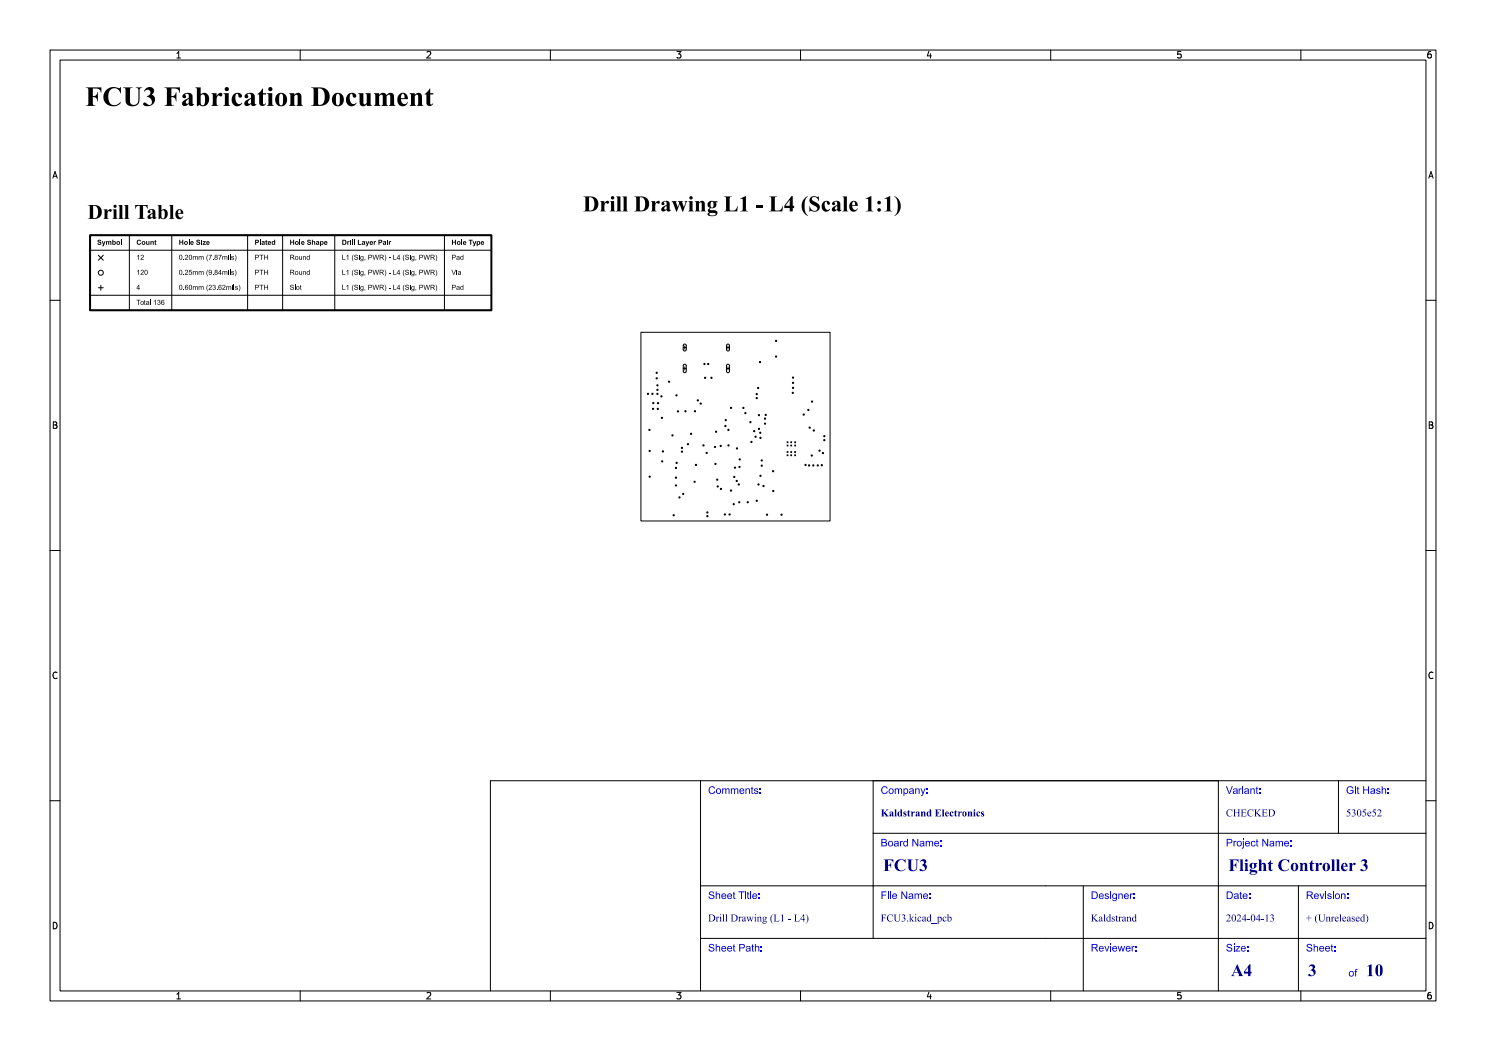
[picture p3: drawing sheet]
<svg xmlns="http://www.w3.org/2000/svg" width="297mm" height="210mm" viewBox="0 0 297 210" stroke-linecap="round" stroke-linejoin="round" font-family="sans-serif">
<defs><g id="words">
<text font-size="5.3" fill="#fff" x="17" y="21.5">FCU3 Fabrication Document</text>
<text font-size="4.3" fill="#fff" x="105.6" y="42.5">Drill Drawing L1 - L4 (Scale 1:1)</text>
<g font-size="3.3" fill="#fff">
<text x="176.5" y="174.3">FCU3</text>
<text x="245.5" y="174.3">Flight Controller 3</text>
<text x="246" y="195.3">A4</text>
<text x="261.4" y="195.3">3</text>
<text x="273" y="195.3">10</text>
</g>
<g font-size="2" fill="#fff">
<text x="141.5" y="158.8">Comments:</text>
<text x="176" y="158.8">Company:</text>
<text x="245" y="158.8">Variant:</text>
<text x="269" y="158.8">Git Hash:</text>
<text x="176" y="163.3">Kaldstrand Electronics</text>
<text x="245" y="163.3">CHECKED</text>
<text x="269" y="163.3">5305e52</text>
<text x="176" y="169.3">Board Name:</text>
<text x="245" y="169.3">Project Name:</text>
<text x="141.5" y="179.8">Sheet Title:</text>
<text x="176" y="179.8">File Name:</text>
<text x="218" y="179.8">Designer:</text>
<text x="245" y="179.8">Date:</text>
<text x="261" y="179.8">Revision:</text>
<text x="141.5" y="184.3">Drill Drawing (L1 - L4)</text>
<text x="176" y="184.3">FCU3.kicad_pcb</text>
<text x="218" y="184.3">Kaldstrand</text>
<text x="245" y="184.3">2024-04-13</text>
<text x="261" y="184.3">+ (Unreleased)</text>
<text x="141.5" y="190.3">Sheet Path:</text>
<text x="218" y="190.3">Reviewer:</text>
<text x="245" y="190.3">Size:</text>
<text x="261" y="190.3">Sheet:</text>
<text x="269.5" y="195.3">of</text>
</g>
<g font-size="1.7" fill="#fff">
<text x="35" y="11.6">1</text>
<text x="85" y="11.6">2</text>
<text x="135" y="11.6">3</text>
<text x="185" y="11.6">4</text>
<text x="235" y="11.6">5</text>
<text x="285" y="11.6">6</text>
<text x="10.5" y="35.6">A</text>
<text x="285.5" y="35.6">A</text>
<text x="10.5" y="85.6">B</text>
<text x="285.5" y="85.6">B</text>
<text x="10.5" y="135.6">C</text>
<text x="285.5" y="135.6">C</text>
<text x="10.5" y="185.6">D</text>
<text x="285.5" y="185.6">D</text>
<text x="35" y="199.7">1</text>
<text x="85" y="199.7">2</text>
<text x="135" y="199.7">3</text>
<text x="185" y="199.7">4</text>
<text x="235" y="199.7">5</text>
<text x="285" y="199.7">6</text>
</g>
</g></defs>
<path d="M18 47h80.2v15h-80.2z" fill="none" stroke="#000" stroke-width=".4"/>
<g fill="none" stroke="#000" stroke-width=".2">
<path d="M10 10h277v190h-277zM12 12h273v186h-273zM35.3 11.6h.8M35.3 10.7l.4-.4v1.3M60 10v2M85.3 10.4l.5-.1 .3 .4-.8 .9h.8M110 10v2M135.3 10.3h.8l-.4 .5 .3 .1v.6l-.2 .1-.5-.1M160 10v2M185.7 10.2l-.4 1h.9M186 10.7v.9M210 10v2"/>
<path d="M236 10.3h-.6l-.1 .6 .2-.1 .5 .1 .1 .1-.1 .5-.2 .1-.5-.1M260 10v2M286 10.3l-.4 .1-.2 .2-.1 .7 .3 .3 .4-.1 .1-.5-.1-.1-.4-.1-.3 .2M10.6 35.6l.4-1.3 .4 1.3M10.7 35.2h.6M285.6 35.6l.4-1.3 .4 1.3M285.7 35.2h.6M10 60h2M18 47h80.2M18 59h80.2M18 50h80.2M19.6 57.5h1"/>
<path d="M19.6 51l1 1M20.1 57v1M20.6 51l-1 1M25.9 47v15M34.3 47v15M49.5 47v15M56.5 47v15M66.9 47v15M88.8 47v15M285 60h2M18 62h80.2M128.1 66.4h37.8v37.7h-37.8z"/>
<path d="M136.6 73.6h.6M136.6 69.4h.6M136.6 72.9l.1-.1a.3 .3 0 0 1 .5 .3v1.1a.3 .3 0 0 1-.3 .3 .3 .3 0 0 1-.3-.3zM136.7 68.8a.3 .3 0 0 1 .5 .2v.8a.3 .3 0 0 1-.3 .3 .3 .3 0 0 1-.3-.3v-.8zM136.9 69.1v.6M136.9 73.3v.6M145.2 73.6h.6M145.2 69.4h.6M145.2 72.9l.1-.1a.3 .3 0 0 1 .5 .3v1.1a.3 .3 0 0 1-.3 .3 .3 .3 0 0 1-.3-.3zM145.3 68.8a.3 .3 0 0 1 .5 .2v.8a.3 .3 0 0 1-.3 .3 .3 .3 0 0 1-.3-.3v-.8zM145.5 69.1v.6M145.5 73.3v.6"/>
<path d="M10.7 84.3h.4l.2 .2-.2 .4 .2 .1 .1 .3-.2 .3h-.5zM10.7 84.9h.4M157.3 90.9l.2 .2M157.3 90.2l.2 .2M157.3 88.9l.2 .2M157.3 88.3l.2 .2M157.5 90.9l-.2 .2M157.5 90.2l-.2 .2M157.5 88.9l-.2 .2M157.5 88.3l-.2 .2M158 90.9l.2 .2M158 90.2l.2 .2"/>
<path d="M158 88.9l.2 .2M158 88.3l.2 .2M158.2 90.9l-.2 .2M158.2 90.2l-.2 .2M158.2 88.9l-.2 .2M158.2 88.3l-.2 .2M158.8 90.9l.2 .2M158.8 90.2l.2 .2M158.8 88.9l.2 .2M158.8 88.3l.2 .2M159 90.9l-.2 .2M159 90.2l-.2 .2"/>
<path d="M159 88.9l-.2 .2M159 88.3l-.2 .2M285.7 84.3h.4l.2 .2-.2 .4 .2 .1 .1 .3-.2 .3h-.5zM285.7 84.9h.4M10 110h2M285 110h2M11.4 134.4a.62 .62 0 0 0-.9 .5 .62 .62 0 0 0 .7 .7l.2-.1M286.4 134.4a.62 .62 0 0 0-.9 .5 .62 .62 0 0 0 .7 .7l.2-.1M10 160h2M285 160h2M10.7 184.3a.66 .66 0 0 1 .7 .6 .66 .66 0 0 1-.7 .7zM35.3 198.7l.4-.4v1.3"/>
<path d="M35.3 199.6h.8M60 198v2M85.3 198.4l.5-.1 .3 .4-.8 .9h.8M110 198v2M135.3 198.3h.8l-.4 .5 .3 .1v.6l-.2 .1-.5-.1M160 198v2M185.7 198.2l-.4 1h.9M186 198.7v.9M210 198v2M236 198.3h-.6l-.1 .6 .2-.1 .5 .1 .1 .1-.1 .5-.2 .1-.5-.1M260 198v2M285.7 184.3a.66 .66 0 0 1 .7 .6 .66 .66 0 0 1-.7 .7z"/>
<path d="M286 198.3l-.4 .1-.2 .2-.1 .8 .3 .2 .4-.1 .1-.5-.1-.1-.4-.1-.3 .2"/>
<circle cx="20.1" cy="54.5" r=".5"/>
<circle cx="129.5" cy="78.7" r=".13"/>
<circle cx="130.4" cy="78.7" r=".13"/>
<circle cx="131.2" cy="75.6" r=".13"/>
<circle cx="131.3" cy="74.5" r=".12"/>
<circle cx="131.4" cy="78.7" r=".13"/>
<circle cx="131.4" cy="77" r=".13"/>
<circle cx="131.4" cy="77.9" r=".12"/>
<circle cx="132.2" cy="79.2" r=".13"/>
<circle cx="133.7" cy="76.3" r=".13"/>
<circle cx="135.2" cy="79" r=".13"/>
<circle cx="139.5" cy="80" r=".13"/>
<circle cx="140.8" cy="72.7" r=".12"/>
<circle cx="140.9" cy="75.5" r=".13"/>
<circle cx="141.5" cy="72.7" r=".12"/>
<circle cx="142.2" cy="75.5" r=".13"/>
<circle cx="151.2" cy="79.6" r=".13"/>
<circle cx="151.2" cy="78.7" r=".12"/>
<circle cx="151.5" cy="77.5" r=".13"/>
<circle cx="151.9" cy="72.3" r=".13"/>
<circle cx="155.1" cy="68.1" r=".13"/>
<circle cx="155.1" cy="71.2" r=".12"/>
<circle cx="158.4" cy="78.5" r=".13"/>
<circle cx="158.5" cy="77.5" r=".12"/>
<circle cx="158.5" cy="75.4" r=".12"/>
<circle cx="158.5" cy="76.5" r=".12"/>
<circle cx="129.8" cy="85.9" r=".13"/>
<circle cx="129.8" cy="90.1" r=".13"/>
<circle cx="129.9" cy="95.2" r=".13"/>
<circle cx="130.5" cy="81.7" r=".13"/>
<circle cx="130.6" cy="80.5" r=".13"/>
<circle cx="131.5" cy="81.7" r=".13"/>
<circle cx="131.5" cy="80.5" r=".12"/>
<circle cx="132.3" cy="83.5" r=".13"/>
<circle cx="132.3" cy="92.2" r=".13"/>
<circle cx="132.5" cy="90.2" r=".12"/>
<circle cx="134.4" cy="87" r=".13"/>
<circle cx="135.1" cy="93.5" r=".13"/>
<circle cx="135.1" cy="97" r=".13"/>
<circle cx="135.1" cy="95.4" r=".13"/>
<circle cx="135.2" cy="92.5" r=".13"/>
<circle cx="135.5" cy="82.2" r=".13"/>
<circle cx="135.8" cy="99.4" r=".13"/>
<circle cx="136.3" cy="89.5" r=".12"/>
<circle cx="136.3" cy="90.3" r=".12"/>
<circle cx="136.5" cy="98.7" r=".13"/>
<circle cx="137" cy="82.2" r=".12"/>
<circle cx="137.5" cy="88.8" r=".13"/>
<circle cx="138.1" cy="86.7" r=".13"/>
<circle cx="138.8" cy="96.3" r=".13"/>
<circle cx="138.9" cy="82.2" r=".12"/>
<circle cx="139.1" cy="92.9" r=".12"/>
<circle cx="140.1" cy="80.7" r=".13"/>
<circle cx="140.6" cy="89" r=".13"/>
<circle cx="141.2" cy="90.5" r=".12"/>
<circle cx="142.9" cy="89.3" r=".13"/>
<circle cx="143" cy="92.7" r=".12"/>
<circle cx="143.1" cy="86.3" r=".12"/>
<circle cx="143.3" cy="95.9" r=".12"/>
<circle cx="143.4" cy="97.2" r=".13"/>
<circle cx="144" cy="89.1" r=".12"/>
<circle cx="144.1" cy="97.7" r=".13"/>
<circle cx="145" cy="85.1" r=".12"/>
<circle cx="145.1" cy="84" r=".13"/>
<circle cx="145.6" cy="85.9" r=".13"/>
<circle cx="145.6" cy="89" r=".12"/>
<circle cx="146.1" cy="98" r=".13"/>
<circle cx="146.1" cy="81.5" r=".13"/>
<circle cx="146.8" cy="95.3" r=".13"/>
<circle cx="146.9" cy="93.5" r=".13"/>
<circle cx="147.3" cy="96.1" r=".13"/>
<circle cx="147.3" cy="89.6" r=".13"/>
<circle cx="147.7" cy="96.8" r=".12"/>
<circle cx="147.8" cy="93.3" r=".13"/>
<circle cx="147.9" cy="91.8" r=".12"/>
<circle cx="148.6" cy="81.5" r=".13"/>
<circle cx="149" cy="82.5" r=".13"/>
<circle cx="150" cy="84.4" r=".13"/>
<circle cx="150.2" cy="88.3" r=".13"/>
<circle cx="150.7" cy="86.1" r=".13"/>
<circle cx="151" cy="87.3" r=".13"/>
<circle cx="151.6" cy="96.8" r=".12"/>
<circle cx="151.7" cy="85.7" r=".12"/>
<circle cx="151.7" cy="83" r=".12"/>
<circle cx="151.9" cy="86.5" r=".13"/>
<circle cx="152" cy="87.5" r=".12"/>
<circle cx="152" cy="95.1" r=".12"/>
<circle cx="152.3" cy="92" r=".13"/>
<circle cx="152.3" cy="93" r=".13"/>
<circle cx="152.6" cy="97.1" r=".13"/>
<circle cx="152.9" cy="84.7" r=".13"/>
<circle cx="152.9" cy="83.7" r=".13"/>
<circle cx="153" cy="82.9" r=".12"/>
<circle cx="154.5" cy="94.2" r=".12"/>
<circle cx="154.6" cy="98.1" r=".12"/>
<circle cx="160.6" cy="82.8" r=".12"/>
<circle cx="161" cy="92.9" r=".12"/>
<circle cx="161.6" cy="81.9" r=".13"/>
<circle cx="161.7" cy="93" r=".12"/>
<circle cx="161.8" cy="85.4" r=".12"/>
<circle cx="162.3" cy="91" r=".13"/>
<circle cx="162.3" cy="80.3" r=".13"/>
<circle cx="162.5" cy="93" r=".12"/>
<circle cx="162.7" cy="86" r=".12"/>
<circle cx="163.4" cy="93" r=".12"/>
<circle cx="163.8" cy="90" r=".12"/>
<circle cx="164.2" cy="93" r=".13"/>
<circle cx="164.5" cy="90.5" r=".12"/>
<circle cx="164.7" cy="87.2" r=".13"/>
<circle cx="164.8" cy="87.9" r=".12"/>
<circle cx="134.7" cy="102.9" r=".12"/>
<circle cx="141.4" cy="103.1" r=".13"/>
<circle cx="141.4" cy="102.4" r=".13"/>
<circle cx="144.9" cy="102.8" r=".13"/>
<circle cx="145.8" cy="102.8" r=".12"/>
<circle cx="146.7" cy="100.7" r=".12"/>
<circle cx="147.7" cy="100.4" r=".12"/>
<circle cx="149.4" cy="100.4" r=".13"/>
<circle cx="151.3" cy="100.1" r=".12"/>
<circle cx="153.3" cy="102.8" r=".13"/>
<circle cx="156.2" cy="102.8" r=".12"/>
</g>
<g fill="#000">
<path d="M17.6 41h1.2a1.4 1.4 0 0 1 1.6 1.4 1.4 1.4 0 0 1-1.6 1.3h-1.2l.3-.1v-.3h.7v.1a.54 .54 0 0 0 .7 .2 .54 .54 0 0 0 .2-.6 1.32 1.32 0 0 0-.7-1.9h-.2v2.2h-.7v-2.1z" fill-rule="evenodd"/>
<path d="M19.6 48l.3-.1 .3 .2v.1h-.2l-.3-.1 .1 .2a.38 .38 0 0 1 .4 .3 .38 .38 0 0 1-.2 .4 .38 .38 0 0 1-.5-.3v-.1h.1a.19 .19 0 0 0 .2 .2 .19 .19 0 0 0 .2-.3l-.5-.2z" fill-rule="evenodd"/>
<path d="M20.3 48.2h.2l.2 .5 .2-.5h.2l-.5 1h-.2v-.1l.2-.2z" fill-rule="evenodd"/>
<path d="M21.2 48.2h1l.1 .7h-.2l-.1-.6-.2 .1v.5h-.2l-.1-.6-.1 .1v.5h-.2z" fill-rule="evenodd"/>
<path d="M20.7 41.8h.8v.5a.46 .46 0 0 1 .3-.5 .46 .46 0 0 1 .5 .2 .33 .33 0 0 1-.2 .3 .33 .33 0 0 1-.4-.1l-.2 .4v.7v.3l.2 .1h-1l.2-.4v-1.2z" fill-rule="evenodd"/>
<path d="M22.4 47.9h.2v.4a.33 .33 0 0 1 .5 0 .33 .33 0 0 1 0 .5 .33 .33 0 0 1-.5 0l-.2 .1v-.4h.2l.1 .2a.18 .18 0 0 0 .3 0 .18 .18 0 0 0-.1-.3 .18 .18 0 0 0-.3 .1h-.2z" fill-rule="evenodd"/>
<path d="M22.5 41.8h.8v1.7l.2 .2h-1l.2-.4v-1.3z" fill-rule="evenodd"/>
<path d="M23.4 48.3a.38 .38 0 0 1 .6 .1 .38 .38 0 0 1-.3 .5 .38 .38 0 0 1-.4-.3h.2a.19 .19 0 0 0 .2 .1 .19 .19 0 0 0 .1-.3 .19 .19 0 0 0-.3 .1l-.2 .1z" fill-rule="evenodd"/>
<path d="M24.2 47.9h.2v1h-.2z" fill-rule="evenodd"/>
<path d="M23.6 41h.9v2.5l.2 .2h-1.1l.3-.4v-2.1z" fill-rule="evenodd"/>
<path d="M24.8 41h.8v2.5l.3 .2h-1.1l.2-.4v-2.1z" fill-rule="evenodd"/>
<path d="M27.4 54.2l.4-.3v1h-.1v-.8l-.3 .2z" fill-rule="evenodd"/>
<path d="M27.4 51.2l.4-.3v1h-.1v-.8l-.3 .2z" fill-rule="evenodd"/>
<path d="M27.7 56.9l.1 .7h.2l-.2 .3h-.1v-.2h-.4v-.1h.4v-.5l-.4 .5z" fill-rule="evenodd"/>
<path d="M27.4 48l.6-.1 .2 .3h-.2a.27 .27 0 0 0-.4 0 .27 .27 0 0 0 0 .4 .27 .27 0 0 0 .4 0h.2a.49 .49 0 0 1-.8 .2 .49 .49 0 0 1 0-.8z" fill-rule="evenodd"/>
<path d="M28.2 54a.35 .35 0 0 1 .5 .1 .35 .35 0 0 1-.3 .5l-.2 .2h.5v.1h-.6l.3-.4a.21 .21 0 0 0 .3-.3 .21 .21 0 0 0-.2-.2 .21 .21 0 0 0-.3 .2h-.1z" fill-rule="evenodd"/>
<path d="M28.2 51a.35 .35 0 0 1 .5 .1 .35 .35 0 0 1-.3 .5l-.2 .2h.5v.1h-.6l.3-.4a.21 .21 0 0 0 .3-.3 .21 .21 0 0 0-.2-.2 .21 .21 0 0 0-.3 .2h-.1z" fill-rule="evenodd"/>
<path d="M28.4 48.3a.38 .38 0 0 1 .6 .1 .38 .38 0 0 1-.2 .5 .38 .38 0 0 1-.5-.3h.2a.19 .19 0 0 0 .3 .1 .19 .19 0 0 0 0-.3 .19 .19 0 0 0-.3 .1l-.2 .1z" fill-rule="evenodd"/>
<path d="M29 54l.1-.1a.49 .49 0 0 1 .4 .5 .49 .49 0 0 1-.4 .5l-.2-.3v-.2h.1a.25 .25 0 0 0 0 .4 .25 .25 0 0 0 .4 0 .25 .25 0 0 0 0-.4 .25 .25 0 0 0 0-.3 .25 .25 0 0 0-.4 0 .25 .25 0 0 0 0 .3h-.1z" fill-rule="evenodd"/>
<path d="M27 41h2.5v.7a.76 .76 0 0 0-.9-.6v2.4l.4 .2h-1.5l.4-.2v-2.4a.75 .75 0 0 0-.9 .6z" fill-rule="evenodd"/>
<path d="M29.2 48.2h.2l.1 .6 .2-.1v-.5h.2v.7l-.6-.1z" fill-rule="evenodd"/>
<path d="M30 59.9h.1v1h-.1z" fill-rule="evenodd"/>
<path d="M29.6 42.1a.79 .79 0 0 1 .9-.3 .79 .79 0 0 1 .6 .7v.9h.1a.39 .39 0 0 1-.3 .4 .39 .39 0 0 1-.4-.3 .51 .51 0 0 1-.6 .3 .51 .51 0 0 1-.4-.5l.5-.1 .2 .2 .3-.1v-.6l-.5 .5h-.5l1-.7v-.4a.25 .25 0 0 0-.4-.2 .25 .25 0 0 0 0 .4 .3 .3 0 0 1-.5 .2 .3 .3 0 0 1 0-.4z" fill-rule="evenodd"/>
<path d="M30.1 48.2l.6 .1v.6h-.2l-.1-.6-.1 .1v.5h-.2z" fill-rule="evenodd"/>
<path d="M30.9 48l.2-.1v.3h.2l-.2 .4 .2 .3-.3-.1z" fill-rule="evenodd"/>
<path d="M31.5 41h.8v1a.78 .78 0 0 1 1-.1 .78 .78 0 0 1 .2 1 .88 .88 0 0 1-.5 .8 .88 .88 0 0 1-.9-.1l-.4 .2v-1.6h.6a1.58 1.58 0 0 0 .1 1.4h.3a1.43 1.43 0 0 0 0-1.6l-.4 .2h-.6v-1z" fill-rule="evenodd"/>
<path d="M32.4 60l.3-.1 .1 .3-.2-.2a.18 .18 0 0 0-.3 .1 .18 .18 0 0 0 .1 .2 .18 .18 0 0 0 .2 0 .33 .33 0 0 1 .3 .3 .33 .33 0 0 1-.4 .3 .33 .33 0 0 1-.3-.3h.1a.2 .2 0 0 0 .3 .2 .21 .21 0 0 0 .1-.4 .2 .2 0 0 0-.3 .1l-.2 .1z" fill-rule="evenodd"/>
<path d="M33.8 41h.8v2.5l.2 .2h-1l.2-.4v-2.1z" fill-rule="evenodd"/>
<path d="M35.8 47.9h.2v.4h.4v-.4h.2v1h-.2v-.4h-.4v.4h-.2z" fill-rule="evenodd"/>
<path d="M35.3 42.1a.77 .77 0 0 1 .9-.2 .77 .77 0 0 1 .4 .8h-1a.54 .54 0 0 0 .3 .7 .54 .54 0 0 0 .7-.2 .82 .82 0 0 1-1.1 .5 .82 .82 0 0 1-.4-1.1h1l-.1-.6a.37 .37 0 0 0-.4 .1 .37 .37 0 0 0 0 .4h-.5z" fill-rule="evenodd"/>
<path d="M35.9 57l.1-.1a.49 .49 0 0 1 .5 .5 .49 .49 0 0 1-.5 .5l-.2-.3v-.2h.1a.25 .25 0 0 0 0 .4 .25 .25 0 0 0 .4 0 .25 .25 0 0 0 0-.4 .25 .25 0 0 0 0-.3 .25 .25 0 0 0-.4 0 .25 .25 0 0 0 0 .3h-.1z" fill-rule="evenodd"/>
<path d="M35.9 54l.1-.1a.49 .49 0 0 1 .5 .5 .49 .49 0 0 1-.5 .5l-.2-.3v-.2h.1a.25 .25 0 0 0 0 .4 .25 .25 0 0 0 .4 0 .25 .25 0 0 0 0-.4 .25 .25 0 0 0 0-.3 .25 .25 0 0 0-.4 0 .25 .25 0 0 0 0 .3h-.1z" fill-rule="evenodd"/>
<path d="M35.9 51l.1-.1a.49 .49 0 0 1 .5 .5 .49 .49 0 0 1-.5 .5l-.2-.3v-.2h.1a.25 .25 0 0 0 0 .4 .25 .25 0 0 0 .4 0 .25 .25 0 0 0 0-.4 .25 .25 0 0 0 0-.3 .25 .25 0 0 0-.4 0 .25 .25 0 0 0 0 .3h-.1z" fill-rule="evenodd"/>
<path d="M36.6 57.8l.2 .1z" fill-rule="evenodd"/>
<path d="M36.6 54.8l.2 .1z" fill-rule="evenodd"/>
<path d="M36.6 51.8l.2 .1z" fill-rule="evenodd"/>
<path d="M36.9 48.3a.38 .38 0 0 1 .6 .1 .38 .38 0 0 1-.2 .5 .38 .38 0 0 1-.5-.3h.2a.19 .19 0 0 0 .3 .1 .19 .19 0 0 0 0-.3 .19 .19 0 0 0-.3 .1l-.2 .1z" fill-rule="evenodd"/>
<path d="M37.1 57l.3-.1 .2 .3-.3-.2a.19 .19 0 0 0-.2 .1 .19 .19 0 0 0 0 .2 .19 .19 0 0 0 .3 0 .33 .33 0 0 1 .2 .3 .33 .33 0 0 1-.3 .3 .33 .33 0 0 1-.3-.3h.1a.2 .2 0 0 0 .3 .2 .2 .2 0 0 0 0-.4 .2 .2 0 0 0-.3 .1l-.1 .1z" fill-rule="evenodd"/>
<path d="M37.1 54a.35 .35 0 0 1 .5 .1 .35 .35 0 0 1-.3 .5l-.2 .2h.5v.1h-.7l.4-.4a.21 .21 0 0 0 .2-.3 .21 .21 0 0 0-.2-.2 .21 .21 0 0 0-.2 .2h-.1z" fill-rule="evenodd"/>
<path d="M37.1 51a.35 .35 0 0 1 .5 .1 .35 .35 0 0 1-.3 .5l-.2 .2h.5v.1h-.7l.4-.4a.21 .21 0 0 0 .2-.3 .21 .21 0 0 0-.2-.2 .21 .21 0 0 0-.2 .2h-.1z" fill-rule="evenodd"/>
<path d="M37.7 47.9h.2v1h-.2z" fill-rule="evenodd"/>
<path d="M37.9 53.9h.4v.1h-.4v.3a.33 .33 0 0 1 .5 .2 .33 .33 0 0 1-.3 .4 .33 .33 0 0 1-.4-.3h.2a.22 .22 0 0 0 .3 .1 .22 .22 0 0 0 0-.3 .22 .22 0 0 0-.3 .1l-.1-.1z" fill-rule="evenodd"/>
<path d="M37.9 57v-.1a.49 .49 0 0 1 .5 .5 .49 .49 0 0 1-.5 .5l-.1-.3-.1-.2h.2a.25 .25 0 0 0 0 .4 .25 .25 0 0 0 .3 0 .25 .25 0 0 0 .1-.4 .25 .25 0 0 0-.1-.3 .25 .25 0 0 0-.3 0 .25 .25 0 0 0 0 .3h-.2z" fill-rule="evenodd"/>
<path d="M37.9 51v-.1a.49 .49 0 0 1 .5 .5 .49 .49 0 0 1-.5 .5l-.1-.3-.1-.2h.2a.25 .25 0 0 0 0 .4 .25 .25 0 0 0 .3 0 .25 .25 0 0 0 .1-.4 .25 .25 0 0 0-.1-.3 .25 .25 0 0 0-.3 0 .25 .25 0 0 0 0 .3h-.2z" fill-rule="evenodd"/>
<path d="M38.1 48.3l.5-.1 .1 .4-.5 .1 .2 .1 .3-.1a.35 .35 0 0 1-.4 .2 .35 .35 0 0 1-.3-.4h.5l-.1-.2-.4 .2z" fill-rule="evenodd"/>
<path d="M38.5 57.2h.9l.1 .7h-.1v-.5l-.1-.1-.2 .1v.5h-.1v-.5l-.2-.1-.1 .1v.5h-.2z" fill-rule="evenodd"/>
<path d="M38.5 54.2h.9l.1 .7h-.1v-.5l-.1-.1-.2 .1v.5h-.1v-.5l-.2-.1-.1 .1v.5h-.2z" fill-rule="evenodd"/>
<path d="M38.5 51.2h.9l.1 .7h-.1v-.5l-.1-.1-.2 .1v.5h-.1v-.5l-.2-.1-.1 .1v.5h-.2z" fill-rule="evenodd"/>
<path d="M39.3 48l.4-.1 .3 .2v.1h-.2l-.3-.1v.2a.38 .38 0 0 1 .5 .3 .38 .38 0 0 1-.3 .4 .38 .38 0 0 1-.5-.3v-.1h.2a.19 .19 0 0 0 .2 .2 .19 .19 0 0 0 .1-.3l-.4-.2z" fill-rule="evenodd"/>
<path d="M39.7 57.2h.9l.1 .7h-.1v-.5l-.2-.1-.1 .1v.5h-.2l-.1-.6-.1 .1-.1 .5h-.1z" fill-rule="evenodd"/>
<path d="M39.7 54.2h.9l.1 .7h-.1v-.5l-.2-.1-.1 .1v.5h-.2l-.1-.6-.1 .1-.1 .5h-.1z" fill-rule="evenodd"/>
<path d="M39.7 51.2h.9l.1 .7h-.1v-.5l-.2-.1-.1 .1v.5h-.2l-.1-.6-.1 .1-.1 .5h-.1z" fill-rule="evenodd"/>
<path d="M40.2 47.9h.2v.2h-.2z" fill-rule="evenodd"/>
<path d="M40.2 48.2h.2v.7h-.2z" fill-rule="evenodd"/>
<path d="M40.5 48.2h.6l-.4 .6 .4-.1v.2h-.6l.4-.6h-.4z" fill-rule="evenodd"/>
<path d="M41.5 56.9l-.1 .8 .2 .5-.3-.6z" fill-rule="evenodd"/>
<path d="M41.5 53.9l-.1 .8 .2 .5-.3-.6z" fill-rule="evenodd"/>
<path d="M41.5 50.9l-.1 .8 .2 .5-.3-.6z" fill-rule="evenodd"/>
<path d="M41.3 48.3l.5-.1 .1 .4-.5 .1 .2 .1 .3-.1a.35 .35 0 0 1-.5 .2 .35 .35 0 0 1-.2-.4h.5l-.1-.2-.4 .2z" fill-rule="evenodd"/>
<path d="M41.7 50.9h.7l-.4 1h-.2l.1-.3 .3-.6h-.5z" fill-rule="evenodd"/>
<path d="M41.8 54a.46 .46 0 0 1 .6 .4 .46 .46 0 0 1-.6 .5l-.1-.2 .4 .1 .1-.3-.3 .1-.2-.3 .1-.1a.2 .2 0 0 0 .3 .2 .2 .2 0 0 0 0-.3 .2 .2 0 0 0-.3 .1h-.1z" fill-rule="evenodd"/>
<path d="M41.8 57a.35 .35 0 0 1 .5 .1 .35 .35 0 0 1-.3 .5l-.1 .2h.4v.1h-.6l.3-.4a.21 .21 0 0 0 .3-.3 .21 .21 0 0 0-.2-.2 .21 .21 0 0 0-.3 .2h-.1z" fill-rule="evenodd"/>
<path d="M42.6 57a.27 .27 0 0 1 .4 0 .27 .27 0 0 1-.1 .4 .31 .31 0 0 1 0 .5 .31 .31 0 0 1-.4-.3h.1a.2 .2 0 0 0 .2 .2 .2 .2 0 0 0 .2-.2 .2 .2 0 0 0-.3-.2v-.1a.17 .17 0 0 0 .3-.1 .17 .17 0 0 0-.2-.2 .17 .17 0 0 0-.2 .2h-.1z" fill-rule="evenodd"/>
<path d="M42.5 54.8l.2 .1z" fill-rule="evenodd"/>
<path d="M42.5 51.8l.2 .1z" fill-rule="evenodd"/>
<path d="M43 54a.27 .27 0 0 1 .4 0 .27 .27 0 0 1-.1 .4 .32 .32 0 0 1 0 .5 .32 .32 0 0 1-.4-.3h.1a.21 .21 0 0 0 .3 .2 .21 .21 0 0 0 0-.3 .21 .21 0 0 0-.3 .1h-.1l.2-.2-.2-.2h.1a.16 .16 0 0 0 .3 .1 .16 .16 0 0 0 0-.3 .16 .16 0 0 0-.3 .1l-.1 .1z" fill-rule="evenodd"/>
<path d="M43 51a.27 .27 0 0 1 .4 0 .27 .27 0 0 1-.1 .4 .32 .32 0 0 1 0 .5 .32 .32 0 0 1-.4-.3h.1a.21 .21 0 0 0 .3 .2 .21 .21 0 0 0 0-.3 .21 .21 0 0 0-.3 .1h-.1l.2-.2-.2-.2h.1a.16 .16 0 0 0 .3 .1 .16 .16 0 0 0 0-.3 .16 .16 0 0 0-.3 .1l-.1 .1z" fill-rule="evenodd"/>
<path d="M43.3 57.8l.2 .1z" fill-rule="evenodd"/>
<path d="M43.6 50.9h.7l-.4 1h-.1v-.3l.3-.6h-.5z" fill-rule="evenodd"/>
<path d="M43.8 57l.3-.1 .2 .3-.3-.2a.19 .19 0 0 0-.3 .1 .19 .19 0 0 0 .1 .2 .19 .19 0 0 0 .3 0 .33 .33 0 0 1 .2 .3 .33 .33 0 0 1-.4 .3 .33 .33 0 0 1-.3-.3h.2a.2 .2 0 0 0 .3 .2 .2 .2 0 0 0 0-.4 .2 .2 0 0 0-.3 .1l-.2 .1z" fill-rule="evenodd"/>
<path d="M44.1 53.9l.1 .7h.1l-.1 .3h-.2v-.2h-.4v-.1h.4v-.5l-.4 .5z" fill-rule="evenodd"/>
<path d="M44.5 54.2h.8l.1 .7h-.1v-.5l-.1-.1-.2 .1v.5h-.1l-.1-.6-.2 .1v.5h-.1z" fill-rule="evenodd"/>
<path d="M44.5 51.2h.8l.1 .7h-.1v-.5l-.1-.1-.2 .1v.5h-.1l-.1-.6-.2 .1v.5h-.1z" fill-rule="evenodd"/>
<path d="M44.5 57a.35 .35 0 0 1 .6 .1 .35 .35 0 0 1-.3 .5l-.2 .2h.5v.1h-.7l.4-.4a.21 .21 0 0 0 .2-.3 .21 .21 0 0 0-.2-.2 .21 .21 0 0 0-.2 .2h-.2z" fill-rule="evenodd"/>
<path d="M45.2 57.2h.9l.1 .7h-.1v-.5l-.1-.1-.2 .1v.5h-.1v-.5l-.2-.1-.1 .1v.5h-.2z" fill-rule="evenodd"/>
<path d="M45.6 53.9l.1 .1z" fill-rule="evenodd"/>
<path d="M45.6 54.2h.1v.7h-.1z" fill-rule="evenodd"/>
<path d="M45.6 50.9l.1 .1z" fill-rule="evenodd"/>
<path d="M45.6 51.2h.1v.7h-.1z" fill-rule="evenodd"/>
<path d="M45.9 53.9h.1v1h-.1z" fill-rule="evenodd"/>
<path d="M45.9 50.9h.1v1h-.1z" fill-rule="evenodd"/>
<path d="M46.3 54.3l.4-.1 .1 .2-.5-.1 .2 .2a.27 .27 0 0 1 .2 .3 .27 .27 0 0 1-.3 .2 .27 .27 0 0 1-.2-.3h.1a.16 .16 0 0 0 .2 .2 .16 .16 0 0 0 .1-.3l-.3-.1z" fill-rule="evenodd"/>
<path d="M46.3 51.3l.4-.1 .1 .2-.5-.1 .2 .2a.27 .27 0 0 1 .2 .3 .27 .27 0 0 1-.3 .2 .27 .27 0 0 1-.2-.3h.1a.16 .16 0 0 0 .2 .2 .16 .16 0 0 0 .1-.3l-.3-.1z" fill-rule="evenodd"/>
<path d="M46.4 56.9l.1 .1z" fill-rule="evenodd"/>
<path d="M46.4 57.2h.1v.7h-.1z" fill-rule="evenodd"/>
<path d="M46.7 56.9h.1v1h-.1z" fill-rule="evenodd"/>
<path d="M47 57.3l.5-.1v.2l-.4-.1 .2 .2a.27 .27 0 0 1 .2 .3 .27 .27 0 0 1-.3 .2 .27 .27 0 0 1-.2-.3h.1a.16 .16 0 0 0 .2 .2 .16 .16 0 0 0 .1-.3l-.4-.1z" fill-rule="evenodd"/>
<path d="M46.9 53.9l.4 .5-.3 .8 .1-.8z" fill-rule="evenodd"/>
<path d="M46.9 50.9l.4 .5-.3 .8 .1-.8z" fill-rule="evenodd"/>
<path d="M47.7 56.9l.3 .5-.2 .8 .1-.8z" fill-rule="evenodd"/>
<path d="M51 56.9h.4a.31 .31 0 0 1 .4 .3 .31 .31 0 0 1-.4 .3h-.3v.4h-.1v-.5h.5l.1-.2-.1-.2h-.4v.4h-.1z" fill-rule="evenodd"/>
<path d="M51 53.9h.4a.31 .31 0 0 1 .4 .3 .31 .31 0 0 1-.4 .3h-.3v.4h-.1v-.5h.5l.1-.2-.1-.2h-.4v.4h-.1z" fill-rule="evenodd"/>
<path d="M51 50.9h.4a.31 .31 0 0 1 .4 .3 .31 .31 0 0 1-.4 .3h-.3v.4h-.1v-.5h.5l.1-.2-.1-.2h-.4v.4h-.1z" fill-rule="evenodd"/>
<path d="M51 47.9h.5a.35 .35 0 0 1 .2 .5 .35 .35 0 0 1-.5 .1v.4h-.2v-.5h.5v-.2l-.3-.1v.3h-.2z" fill-rule="evenodd"/>
<path d="M51.9 47.9h.2v1h-.2z" fill-rule="evenodd"/>
<path d="M51.9 56.9h.7v.1h-.3v.9h-.1v-.9h-.3z" fill-rule="evenodd"/>
<path d="M51.9 53.9h.7v.1h-.3v.9h-.1v-.9h-.3z" fill-rule="evenodd"/>
<path d="M51.9 50.9h.7v.1h-.3v.9h-.1v-.9h-.3z" fill-rule="evenodd"/>
<path d="M52.3 48.3l.6-.1v.7h-.6v-.2l.3 .1 .1-.2-.4 .1 .4-.3-.1-.1-.3 .1z" fill-rule="evenodd"/>
<path d="M52.8 56.9h.1v.4h.5v-.4h.2v1h-.2v-.5h-.5v.5h-.1z" fill-rule="evenodd"/>
<path d="M52.8 53.9h.1v.4h.5v-.4h.2v1h-.2v-.5h-.5v.5h-.1z" fill-rule="evenodd"/>
<path d="M52.8 50.9h.1v.4h.5v-.4h.2v1h-.2v-.5h-.5v.5h-.1z" fill-rule="evenodd"/>
<path d="M53.1 48l.2-.1v.3h.1l-.1 .4 .1 .3-.3-.1z" fill-rule="evenodd"/>
<path d="M53.6 48.3l.4-.1 .2 .4-.5 .1 .2 .1 .3-.1a.35 .35 0 0 1-.5 .2 .35 .35 0 0 1-.2-.4h.5l-.2-.2-.3 .2z" fill-rule="evenodd"/>
<path d="M54.4 48.3h.4v-.4h.2v1l-.2-.1-.3 .1-.2-.4h.2v.2a.17 .17 0 0 0 .3 0 .17 .17 0 0 0-.1-.3 .17 .17 0 0 0-.2 .1h-.2z" fill-rule="evenodd"/>
<path d="M58.1 57l.4-.1 .2 .2-.1 .1a.21 .21 0 0 0-.3-.3 .21 .21 0 0 0-.1 .4h.2a.35 .35 0 0 1 .3 .6 .35 .35 0 0 1-.7-.1v-.2h.1a.23 .23 0 0 0 .2 .3 .23 .23 0 0 0 .2-.4l-.5-.2z" fill-rule="evenodd"/>
<path d="M58 47.9h.2v.4h.4v-.4h.2v1h-.2v-.4h-.4v.4h-.2z" fill-rule="evenodd"/>
<path d="M58 53.9h.4a.28 .28 0 0 1 .4 .2 .28 .28 0 0 1-.3 .4l.4 .4-.6-.4h-.2v.4h-.1v-.5l.6-.1 .1-.1-.2-.2h-.4v.4h-.1z" fill-rule="evenodd"/>
<path d="M58 50.9h.4a.28 .28 0 0 1 .4 .2 .28 .28 0 0 1-.3 .4l.4 .4-.6-.4h-.2v.4h-.1v-.5l.6-.1 .1-.1-.2-.2h-.4v.4h-.1z" fill-rule="evenodd"/>
<path d="M58.9 56.9h.1v1h-.1z" fill-rule="evenodd"/>
<path d="M59.1 54.3a.36 .36 0 0 1 .5 0 .36 .36 0 0 1-.2 .6 .36 .36 0 0 1-.5-.3h.2a.22 .22 0 0 0 .3 .1 .22 .22 0 0 0 0-.3 .22 .22 0 0 0-.3 .1l-.2 .1z" fill-rule="evenodd"/>
<path d="M59.1 51.3a.36 .36 0 0 1 .5 0 .36 .36 0 0 1-.2 .6 .36 .36 0 0 1-.5-.3h.2a.22 .22 0 0 0 .3 .1 .22 .22 0 0 0 0-.3 .22 .22 0 0 0-.3 .1l-.2 .1z" fill-rule="evenodd"/>
<path d="M59.1 48.3a.38 .38 0 0 1 .6 .1 .38 .38 0 0 1-.3 .5 .38 .38 0 0 1-.4-.3h.2a.19 .19 0 0 0 .2 .1 .19 .19 0 0 0 .1-.3 .19 .19 0 0 0-.3 .1l-.2 .1z" fill-rule="evenodd"/>
<path d="M59.3 57.3a.36 .36 0 0 1 .5 0 .36 .36 0 0 1-.2 .6 .36 .36 0 0 1-.4-.3h.1a.22 .22 0 0 0 .3 .1 .22 .22 0 0 0 .1-.3 .22 .22 0 0 0-.4 .1l-.1 .1z" fill-rule="evenodd"/>
<path d="M59.9 47.9h.1v1h-.1z" fill-rule="evenodd"/>
<path d="M59.8 54.2h.1v.5l.1 .1 .2-.1v-.5h.2v.7l-.6-.1z" fill-rule="evenodd"/>
<path d="M59.8 51.2h.1v.5l.1 .1 .2-.1v-.5h.2v.7l-.6-.1z" fill-rule="evenodd"/>
<path d="M60 57l.1-.1v.3h.2l-.2 .5 .2 .2-.3-.1z" fill-rule="evenodd"/>
<path d="M60.5 54.2l.6 .1v.6h-.1v-.5l-.1-.1-.2 .1v.5h-.2z" fill-rule="evenodd"/>
<path d="M60.5 51.2l.6 .1v.6h-.1v-.5l-.1-.1-.2 .1v.5h-.2z" fill-rule="evenodd"/>
<path d="M60.3 48.3l.4-.1 .2 .4-.5 .1 .1 .1 .4-.1a.35 .35 0 0 1-.5 .2 .35 .35 0 0 1-.2-.4h.5l-.2-.2-.3 .2z" fill-rule="evenodd"/>
<path d="M61.5 48l.4-.1 .2 .2v.1h-.2l-.2-.1v.2a.38 .38 0 0 1 .4 .3 .38 .38 0 0 1-.2 .4 .38 .38 0 0 1-.5-.3v-.1h.2a.19 .19 0 0 0 .2 .2 .19 .19 0 0 0 .1-.3l-.5-.2z" fill-rule="evenodd"/>
<path d="M61.4 54.3h.4v-.4h.1v1h-.5l-.1-.3h.1a.24 .24 0 0 0 .3 .1 .24 .24 0 0 0 .1-.3 .24 .24 0 0 0-.3-.1l-.2 .3z" fill-rule="evenodd"/>
<path d="M61.4 51.3h.4v-.4h.1v1h-.5l-.1-.3h.1a.24 .24 0 0 0 .3 .1 .24 .24 0 0 0 .1-.3 .24 .24 0 0 0-.3-.1l-.2 .3z" fill-rule="evenodd"/>
<path d="M62.3 47.9h.2v.4h.5v.6h-.2l-.1-.6-.1 .1-.1 .5h-.2z" fill-rule="evenodd"/>
<path d="M63.2 48.3l.5-.1 .1 .7h-.6l-.1-.2 .4 .1 .1-.2-.5 .1 .5-.3-.1-.1-.3 .1z" fill-rule="evenodd"/>
<path d="M64 48.2l.1 .1a.33 .33 0 0 1 .5 0 .33 .33 0 0 1 0 .5 .33 .33 0 0 1-.4 0v.4h-.2v-.7l.2 .1a.16 .16 0 0 0 .2 .1 .16 .16 0 0 0 0-.3 .16 .16 0 0 0-.2 .1h-.2z" fill-rule="evenodd"/>
<path d="M64.9 48.3l.4-.1 .1 .4-.4 .1 .1 .1 .3-.1a.35 .35 0 0 1-.4 .2 .35 .35 0 0 1-.2-.4h.5l-.2-.2-.3 .2z" fill-rule="evenodd"/>
<path d="M68.4 56.9h.1v.9h.5v.1h-.6z" fill-rule="evenodd"/>
<path d="M68.4 53.9h.1v.9h.5v.1h-.6z" fill-rule="evenodd"/>
<path d="M68.4 50.9h.1v.9h.5v.1h-.6z" fill-rule="evenodd"/>
<path d="M68.4 47.9h.4a.5 .5 0 0 1 .4 .5 .5 .5 0 0 1-.4 .5h-.4v-.2h.4a.34 .34 0 0 0 .2-.4 .34 .34 0 0 0-.4-.2v.6h-.2z" fill-rule="evenodd"/>
<path d="M69.4 48.2h.5l-.3 .2v.5h-.2z" fill-rule="evenodd"/>
<path d="M69.2 57.2l.4-.3v1h-.1v-.8l-.3 .2z" fill-rule="evenodd"/>
<path d="M69.2 54.2l.4-.3v1h-.1v-.8l-.3 .2z" fill-rule="evenodd"/>
<path d="M69.2 51.2l.4-.3v1h-.1v-.8l-.3 .2z" fill-rule="evenodd"/>
<path d="M70 47.9h.2v.2h-.2z" fill-rule="evenodd"/>
<path d="M70 48.2h.2v.7h-.2z" fill-rule="evenodd"/>
<path d="M70.4 47.9h.1v1h-.1z" fill-rule="evenodd"/>
<path d="M70.6 56.9l-.1 .8 .2 .5-.4-.6z" fill-rule="evenodd"/>
<path d="M70.6 53.9l-.1 .8 .2 .5-.4-.6z" fill-rule="evenodd"/>
<path d="M70.6 50.9l-.1 .8 .2 .5-.4-.6z" fill-rule="evenodd"/>
<path d="M70.7 47.9h.2v1h-.2z" fill-rule="evenodd"/>
<path d="M70.9 57l.5-.1 .1 .2-.1 .1a.21 .21 0 0 0-.2-.3 .21 .21 0 0 0-.1 .4h.1a.35 .35 0 0 1 .3 .6 .35 .35 0 0 1-.6-.1l-.1-.2h.1a.23 .23 0 0 0 .3 .3 .23 .23 0 0 0 .1-.4l-.4-.2z" fill-rule="evenodd"/>
<path d="M70.9 54l.5-.1 .1 .2-.1 .1a.21 .21 0 0 0-.2-.3 .21 .21 0 0 0-.1 .4h.1a.35 .35 0 0 1 .3 .6 .35 .35 0 0 1-.6-.1l-.1-.2h.1a.23 .23 0 0 0 .3 .3 .23 .23 0 0 0 .1-.4l-.4-.2z" fill-rule="evenodd"/>
<path d="M70.9 51l.5-.1 .1 .2-.1 .1a.21 .21 0 0 0-.2-.3 .21 .21 0 0 0-.1 .4h.1a.35 .35 0 0 1 .3 .6 .35 .35 0 0 1-.6-.1l-.1-.2h.1a.23 .23 0 0 0 .3 .3 .23 .23 0 0 0 .1-.4l-.4-.2z" fill-rule="evenodd"/>
<path d="M71.5 47.9h.2v.8h.5v.2h-.7z" fill-rule="evenodd"/>
<path d="M71.7 56.9l.2 .1z" fill-rule="evenodd"/>
<path d="M71.7 57.2h.2v.7h-.2z" fill-rule="evenodd"/>
<path d="M71.7 53.9l.2 .1z" fill-rule="evenodd"/>
<path d="M71.7 54.2h.2v.7h-.2z" fill-rule="evenodd"/>
<path d="M71.7 50.9l.2 .1z" fill-rule="evenodd"/>
<path d="M71.7 51.2h.2v.7h-.2z" fill-rule="evenodd"/>
<path d="M72.1 57.3l.5-.1v.6a.32 .32 0 0 1-.2 .4 .32 .32 0 0 1-.4-.2l.3 .1 .2-.1v-.2h-.4l-.1-.3h.1a.21 .21 0 0 0 .3 .2 .21 .21 0 0 0 .1-.3 .21 .21 0 0 0-.4 .1h-.1z" fill-rule="evenodd"/>
<path d="M72.1 54.3l.5-.1v.6a.32 .32 0 0 1-.2 .4 .32 .32 0 0 1-.4-.2l.3 .1 .2-.1v-.2h-.4l-.1-.3h.1a.21 .21 0 0 0 .3 .2 .21 .21 0 0 0 .1-.3 .21 .21 0 0 0-.4 .1h-.1z" fill-rule="evenodd"/>
<path d="M72.1 51.3l.5-.1v.6a.32 .32 0 0 1-.2 .4 .32 .32 0 0 1-.4-.2l.3 .1 .2-.1v-.2h-.4l-.1-.3h.1a.21 .21 0 0 0 .3 .2 .21 .21 0 0 0 .1-.3 .21 .21 0 0 0-.4 .1h-.1z" fill-rule="evenodd"/>
<path d="M72.4 48.3l.5-.1 .1 .7h-.6l-.1-.2 .4 .1 .1-.2-.5 .1 .5-.3-.1-.1-.4 .1z" fill-rule="evenodd"/>
<path d="M72.9 57.8h.1l-.1 .3z" fill-rule="evenodd"/>
<path d="M72.9 54.8h.1l-.1 .3z" fill-rule="evenodd"/>
<path d="M72.9 51.8h.1l-.1 .3z" fill-rule="evenodd"/>
<path d="M73.1 48.2h.2l.1 .5 .2-.5h.2l-.5 1h-.2v-.1l.2-.2z" fill-rule="evenodd"/>
<path d="M73.6 56.9h.4a.31 .31 0 0 1 .4 .3 .31 .31 0 0 1-.4 .3h-.2v.4h-.2v-.5h.5l.2-.2-.2-.2h-.3v.4h-.2z" fill-rule="evenodd"/>
<path d="M73.6 53.9h.4a.31 .31 0 0 1 .4 .3 .31 .31 0 0 1-.4 .3h-.2v.4h-.2v-.5h.5l.2-.2-.2-.2h-.3v.4h-.2z" fill-rule="evenodd"/>
<path d="M73.6 50.9h.4a.31 .31 0 0 1 .4 .3 .31 .31 0 0 1-.4 .3h-.2v.4h-.2v-.5h.5l.2-.2-.2-.2h-.3v.4h-.2z" fill-rule="evenodd"/>
<path d="M74 48.3l.4-.1 .1 .4-.4 .1 .1 .1 .3-.1a.35 .35 0 0 1-.4 .2 .35 .35 0 0 1-.2-.4h.5l-.2-.2-.3 .2z" fill-rule="evenodd"/>
<path d="M74.5 56.9h.1l.2 .9 .2-.9h.2l.2 .9 .2-.9h.2l-.3 1h-.1l-.3-.9-.2 .9h-.2z" fill-rule="evenodd"/>
<path d="M74.5 53.9h.1l.2 .9 .2-.9h.2l.2 .9 .2-.9h.2l-.3 1h-.1l-.3-.9-.2 .9h-.2z" fill-rule="evenodd"/>
<path d="M74.5 50.9h.1l.2 .9 .2-.9h.2l.2 .9 .2-.9h.2l-.3 1h-.1l-.3-.9-.2 .9h-.2z" fill-rule="evenodd"/>
<path d="M74.7 48.2h.5l-.3 .2v.5h-.2z" fill-rule="evenodd"/>
<path d="M75.6 47.9h.5a.35 .35 0 0 1 .3 .5 .35 .35 0 0 1-.6 .1v.4h-.2v-.5h.5l.1-.2-.4-.1v.3h-.2z" fill-rule="evenodd"/>
<path d="M75.9 56.9h.4a.28 .28 0 0 1 .4 .2 .28 .28 0 0 1-.3 .4l.4 .4-.6-.4h-.2v.4h-.1v-.5l.5-.1 .1-.1-.1-.2h-.4v.4h-.1z" fill-rule="evenodd"/>
<path d="M75.9 53.9h.4a.28 .28 0 0 1 .4 .2 .28 .28 0 0 1-.3 .4l.4 .4-.6-.4h-.2v.4h-.1v-.5l.5-.1 .1-.1-.1-.2h-.4v.4h-.1z" fill-rule="evenodd"/>
<path d="M75.9 50.9h.4a.28 .28 0 0 1 .4 .2 .28 .28 0 0 1-.3 .4l.4 .4-.6-.4h-.2v.4h-.1v-.5l.5-.1 .1-.1-.1-.2h-.4v.4h-.1z" fill-rule="evenodd"/>
<path d="M76.6 48.3l.5-.1 .1 .7h-.6l-.1-.2 .4 .1 .1-.2-.5 .1 .5-.3-.1-.1-.4 .1z" fill-rule="evenodd"/>
<path d="M76.9 56.9l.3 .5-.2 .8 .1-.8z" fill-rule="evenodd"/>
<path d="M76.9 53.9l.3 .5-.2 .8 .1-.8z" fill-rule="evenodd"/>
<path d="M76.9 50.9l.3 .5-.2 .8 .1-.8z" fill-rule="evenodd"/>
<path d="M77.3 47.9h.2v.2h-.2z" fill-rule="evenodd"/>
<path d="M77.3 48.2h.2v.7h-.2z" fill-rule="evenodd"/>
<path d="M77.7 57.5h.4v.1h-.4z" fill-rule="evenodd"/>
<path d="M77.7 54.5h.4v.1h-.4z" fill-rule="evenodd"/>
<path d="M77.7 51.5h.4v.1h-.4z" fill-rule="evenodd"/>
<path d="M77.7 48.2h.5l-.2 .2-.1 .5h-.2z" fill-rule="evenodd"/>
<path d="M78.6 56.9h.1v.9h.5v.1h-.6z" fill-rule="evenodd"/>
<path d="M78.6 53.9h.1v.9h.5v.1h-.6z" fill-rule="evenodd"/>
<path d="M78.6 50.9h.1v.9h.5v.1h-.6z" fill-rule="evenodd"/>
<path d="M79.7 56.9l.1 .7h.2l-.2 .3h-.1v-.2h-.4v-.1h.4v-.5l-.4 .5z" fill-rule="evenodd"/>
<path d="M79.7 53.9l.1 .7h.2l-.2 .3h-.1v-.2h-.4v-.1h.4v-.5l-.4 .5z" fill-rule="evenodd"/>
<path d="M79.7 50.9l.1 .7h.2l-.2 .3h-.1v-.2h-.4v-.1h.4v-.5l-.4 .5z" fill-rule="evenodd"/>
<path d="M80.8 56.9l-.2 .8 .2 .5-.3-.6z" fill-rule="evenodd"/>
<path d="M80.8 53.9l-.2 .8 .2 .5-.3-.6z" fill-rule="evenodd"/>
<path d="M80.8 50.9l-.2 .8 .2 .5-.3-.6z" fill-rule="evenodd"/>
<path d="M81.1 57l.4-.1 .2 .2-.1 .1a.21 .21 0 0 0-.3-.3 .21 .21 0 0 0 0 .4h.1a.35 .35 0 0 1 .3 .6 .35 .35 0 0 1-.6-.1l-.1-.2h.1a.23 .23 0 0 0 .3 .3 .23 .23 0 0 0 .1-.4l-.4-.2z" fill-rule="evenodd"/>
<path d="M81.1 54l.4-.1 .2 .2-.1 .1a.21 .21 0 0 0-.3-.3 .21 .21 0 0 0 0 .4h.1a.35 .35 0 0 1 .3 .6 .35 .35 0 0 1-.6-.1l-.1-.2h.1a.23 .23 0 0 0 .3 .3 .23 .23 0 0 0 .1-.4l-.4-.2z" fill-rule="evenodd"/>
<path d="M81.1 51l.4-.1 .2 .2-.1 .1a.21 .21 0 0 0-.3-.3 .21 .21 0 0 0 0 .4h.1a.35 .35 0 0 1 .3 .6 .35 .35 0 0 1-.6-.1l-.1-.2h.1a.23 .23 0 0 0 .3 .3 .23 .23 0 0 0 .1-.4l-.4-.2z" fill-rule="evenodd"/>
<path d="M81.9 56.9l.1 .1z" fill-rule="evenodd"/>
<path d="M81.9 57.2h.1v.7h-.1z" fill-rule="evenodd"/>
<path d="M81.9 53.9l.1 .1z" fill-rule="evenodd"/>
<path d="M81.9 54.2h.1v.7h-.1z" fill-rule="evenodd"/>
<path d="M81.9 50.9l.1 .1z" fill-rule="evenodd"/>
<path d="M81.9 51.2h.1v.7h-.1z" fill-rule="evenodd"/>
<path d="M82.3 57.3l.5-.1v.6a.32 .32 0 0 1-.2 .4 .32 .32 0 0 1-.4-.2l.3 .1 .2-.1v-.2h-.4l-.1-.3h.1a.21 .21 0 0 0 .3 .2 .21 .21 0 0 0 0-.3 .21 .21 0 0 0-.3 .1h-.1z" fill-rule="evenodd"/>
<path d="M82.3 54.3l.5-.1v.6a.32 .32 0 0 1-.2 .4 .32 .32 0 0 1-.4-.2l.3 .1 .2-.1v-.2h-.4l-.1-.3h.1a.21 .21 0 0 0 .3 .2 .21 .21 0 0 0 0-.3 .21 .21 0 0 0-.3 .1h-.1z" fill-rule="evenodd"/>
<path d="M82.3 51.3l.5-.1v.6a.32 .32 0 0 1-.2 .4 .32 .32 0 0 1-.4-.2l.3 .1 .2-.1v-.2h-.4l-.1-.3h.1a.21 .21 0 0 0 .3 .2 .21 .21 0 0 0 0-.3 .21 .21 0 0 0-.3 .1h-.1z" fill-rule="evenodd"/>
<path d="M83 57.8h.2l-.1 .3z" fill-rule="evenodd"/>
<path d="M83 54.8h.2l-.1 .3z" fill-rule="evenodd"/>
<path d="M83 51.8h.2l-.1 .3z" fill-rule="evenodd"/>
<path d="M83.8 56.9h.4a.31 .31 0 0 1 .4 .3 .31 .31 0 0 1-.4 .3h-.3v.4h-.1v-.5h.5l.1-.2-.1-.2h-.4v.4h-.1z" fill-rule="evenodd"/>
<path d="M83.8 53.9h.4a.31 .31 0 0 1 .4 .3 .31 .31 0 0 1-.4 .3h-.3v.4h-.1v-.5h.5l.1-.2-.1-.2h-.4v.4h-.1z" fill-rule="evenodd"/>
<path d="M83.8 50.9h.4a.31 .31 0 0 1 .4 .3 .31 .31 0 0 1-.4 .3h-.3v.4h-.1v-.5h.5l.1-.2-.1-.2h-.4v.4h-.1z" fill-rule="evenodd"/>
<path d="M84.6 56.9h.2l.2 .9 .2-.9h.2l.2 .9 .2-.9h.1l-.2 1h-.2l-.2-.9-.3 .9h-.1z" fill-rule="evenodd"/>
<path d="M84.6 53.9h.2l.2 .9 .2-.9h.2l.2 .9 .2-.9h.1l-.2 1h-.2l-.2-.9-.3 .9h-.1z" fill-rule="evenodd"/>
<path d="M84.6 50.9h.2l.2 .9 .2-.9h.2l.2 .9 .2-.9h.1l-.2 1h-.2l-.2-.9-.3 .9h-.1z" fill-rule="evenodd"/>
<path d="M86.1 56.9h.4a.28 .28 0 0 1 .4 .2 .28 .28 0 0 1-.3 .4l.3 .4-.6-.4h-.1v.4h-.1v-.5l.5-.1 .1-.1-.1-.2h-.4v.4h-.1z" fill-rule="evenodd"/>
<path d="M86.1 53.9h.4a.28 .28 0 0 1 .4 .2 .28 .28 0 0 1-.3 .4l.3 .4-.6-.4h-.1v.4h-.1v-.5l.5-.1 .1-.1-.1-.2h-.4v.4h-.1z" fill-rule="evenodd"/>
<path d="M86.1 50.9h.4a.28 .28 0 0 1 .4 .2 .28 .28 0 0 1-.3 .4l.3 .4-.6-.4h-.1v.4h-.1v-.5l.5-.1 .1-.1-.1-.2h-.4v.4h-.1z" fill-rule="evenodd"/>
<path d="M87 56.9l.4 .5-.3 .8 .1-.8z" fill-rule="evenodd"/>
<path d="M87 53.9l.4 .5-.3 .8 .1-.8z" fill-rule="evenodd"/>
<path d="M87 50.9l.4 .5-.3 .8 .1-.8z" fill-rule="evenodd"/>
<path d="M90.3 47.9h.2v.4h.4v-.4h.2v1h-.2v-.4h-.4v.4h-.2z" fill-rule="evenodd"/>
<path d="M90.2 53.9h.2l.3 .9 .3-.9h.2l-.4 1h-.2z" fill-rule="evenodd"/>
<path d="M90.3 56.9h.4a.31 .31 0 0 1 .4 .3 .31 .31 0 0 1-.4 .3h-.2v.4h-.2v-.5h.5l.2-.2-.2-.2h-.3v.4h-.2z" fill-rule="evenodd"/>
<path d="M90.3 50.9h.4a.31 .31 0 0 1 .4 .3 .31 .31 0 0 1-.4 .3h-.2v.4h-.2v-.5h.5l.2-.2-.2-.2h-.3v.4h-.2z" fill-rule="evenodd"/>
<path d="M91.2 53.9l.2 .1z" fill-rule="evenodd"/>
<path d="M91.2 54.2h.2v.7h-.2z" fill-rule="evenodd"/>
<path d="M91.3 57.2h.5l.1 .7h-.5l-.2-.2a.27 .27 0 0 0 .3 .1 .27 .27 0 0 0 .2-.2l-.5 .1 .1-.2h.4l-.1-.2-.4 .1z" fill-rule="evenodd"/>
<path d="M91.3 51.2h.5l.1 .7h-.5l-.2-.2a.27 .27 0 0 0 .3 .1 .27 .27 0 0 0 .2-.2l-.5 .1 .1-.2h.4l-.1-.2-.4 .1z" fill-rule="evenodd"/>
<path d="M91.4 48.3a.38 .38 0 0 1 .6 .1 .38 .38 0 0 1-.2 .5 .38 .38 0 0 1-.5-.3h.2a.19 .19 0 0 0 .3 .1 .19 .19 0 0 0 0-.3 .19 .19 0 0 0-.3 .1l-.2 .1z" fill-rule="evenodd"/>
<path d="M91.6 54.2h.5l.1 .7h-.6l-.1-.2a.27 .27 0 0 0 .3 .1 .27 .27 0 0 0 .2-.2l-.5 .1 .1-.2h.4l-.1-.2-.4 .1z" fill-rule="evenodd"/>
<path d="M92.2 47.9h.2v1h-.2z" fill-rule="evenodd"/>
<path d="M92.1 57.3h.4v-.4h.1v1h-.5l-.1-.3h.1a.24 .24 0 0 0 .3 .1 .24 .24 0 0 0 .2-.3 .24 .24 0 0 0-.4-.1l-.2 .3z" fill-rule="evenodd"/>
<path d="M92.1 51.3h.4v-.4h.1v1h-.5l-.1-.3h.1a.24 .24 0 0 0 .3 .1 .24 .24 0 0 0 .2-.3 .24 .24 0 0 0-.4-.1l-.2 .3z" fill-rule="evenodd"/>
<path d="M92.6 48.3l.5-.1 .1 .4-.5 .1 .2 .1 .3-.1a.35 .35 0 0 1-.4 .2 .35 .35 0 0 1-.3-.4h.5l-.1-.2-.4 .2z" fill-rule="evenodd"/>
<path d="M93.7 47.9h.8v.2h-.3v.8h-.2v-.8h-.3z" fill-rule="evenodd"/>
<path d="M94.5 48.2h.2l.1 .5 .2-.5h.2l-.5 1h-.2v-.1l.2-.2z" fill-rule="evenodd"/>
<path d="M95.3 48.2l.2 .1a.33 .33 0 0 1 .4 0 .33 .33 0 0 1 0 .5 .33 .33 0 0 1-.4 0v.4h-.2v-.7l.2 .1a.16 .16 0 0 0 .2 .1 .16 .16 0 0 0 0-.3 .16 .16 0 0 0-.2 .1h-.2z" fill-rule="evenodd"/>
<path d="M96.2 48.3l.4-.1 .2 .4-.5 .1 .1 .1 .3-.1a.35 .35 0 0 1-.4 .2 .35 .35 0 0 1-.2-.4h.5l-.2-.2-.3 .2z" fill-rule="evenodd"/>
<path d="M27.3 59.9h.8v.1h-.4v.9h-.1v-.9h-.3z" fill-rule="evenodd"/>
<path d="M28.2 60.3a.36 .36 0 0 1 .5 0 .36 .36 0 0 1-.2 .6 .36 .36 0 0 1-.4-.3h.1a.22 .22 0 0 0 .3 .1 .22 .22 0 0 0 .1-.3 .22 .22 0 0 0-.4 .1l-.1 .1z" fill-rule="evenodd"/>
<path d="M28.8 60l.2-.1v.3h.1l-.1 .5 .1 .2-.2-.1z" fill-rule="evenodd"/>
<path d="M29.3 60.2h.5v.7h-.5l-.1-.2a.27 .27 0 0 0 .3 .1 .27 .27 0 0 0 .2-.2l-.5 .1 .1-.2h.4l-.1-.2-.4 .1z" fill-rule="evenodd"/>
<path d="M30.7 60.2l.4-.3v1h-.1v-.8l-.3 .2z" fill-rule="evenodd"/>
<path d="M31.5 60a.27 .27 0 0 1 .4-.1 .27 .27 0 0 1 0 .5 .31 .31 0 0 1 0 .5 .31 .31 0 0 1-.5-.3h.2a.2 .2 0 0 0 .2 .2 .2 .2 0 0 0 .2-.2 .2 .2 0 0 0-.3-.2v-.1a.17 .17 0 0 0 .2-.1 .17 .17 0 0 0-.2-.2 .17 .17 0 0 0-.1 .2h-.2z" fill-rule="evenodd"/>
<circle cx="23" cy="41.2" r=".32"/>
</g>
<path d="M261.7 192.9a.55 .55 0 0 1 .9-.2 .55 .55 0 0 1-.1 .9 .81 .81 0 0 1 .2 1.2 .81 .81 0 0 1-1.2 0l.2-.2a.54 .54 0 0 0 .8 .2 .71 .71 0 0 0-.6-1 .41 .41 0 0 0 .5-.3 .41 .41 0 0 0-.3-.5 .41 .41 0 0 0-.5 .3z" fill-rule="evenodd" fill="#00007f"/>
<g fill="#00f">
<path d="M261.3 188.7h.7l.2 .3-.1 .1a.32 .32 0 0 0-.4-.4 .32 .32 0 0 0-.2 .5h.2a.5 .5 0 0 1 .6 .6 .5 .5 0 0 1-.8 .3l-.4-.3v-.2h.2a.39 .39 0 0 0 .4 .4 .39 .39 0 0 0 .4-.4l-.8-.3-.1-.3z" fill-rule="evenodd"/>
<path d="M262.6 188.6h.1v.6l.4-.2 .3 .2v.9h-.1v-.7a.27 .27 0 0 0-.4-.2 .27 .27 0 0 0-.2 .3v.6h-.1z" fill-rule="evenodd"/>
<path d="M263.8 189.2l.1-.1a.51 .51 0 0 1 .5 0 .51 .51 0 0 1 .3 .5h-.9l.3 .4 .6-.2a.52 .52 0 0 1-.7 .3 .52 .52 0 0 1-.3-.6h.8l-.3-.3-.3 .3h-.2z" fill-rule="evenodd"/>
<path d="M265 189.2v-.1a.51 .51 0 0 1 .6 0 .51 .51 0 0 1 .2 .5h-.8l.3 .4 .5-.2a.52 .52 0 0 1-.6 .3 .52 .52 0 0 1-.4-.6h.8l-.3-.3-.3 .3h-.2z" fill-rule="evenodd"/>
<path d="M266.1 188.8l.2-.1v.3h.2v.2h-.2v.6l.2 .3a.27 .27 0 0 1-.3 0 .27 .27 0 0 1-.1-.3v-.6h-.2z" fill-rule="evenodd"/>
<path d="M266.7 189h.2v.2h-.2z" fill-rule="evenodd"/>
<path d="M266.7 189.9h.2v.2h-.2z" fill-rule="evenodd"/>
<path d="M269.8 194.1a.54 .54 0 0 1 .8 .2 .54 .54 0 0 1-.3 .7 .54 .54 0 0 1-.7-.4h.2a.37 .37 0 0 0 .5 .4 .37 .37 0 0 0 .1-.7l-.4-.1-.2 .4h-.2z" fill-rule="evenodd"/>
<path d="M270.9 193.7l.4-.1v.2l-.2 .1 .2 .3h-.3v.9h-.1v-.9h-.2z" fill-rule="evenodd"/>
</g>
<g fill="#00007f">
<path d="M273.2 193.1l.9-.4v2.1l.4 .2h-1.2l.3-.1v-1.5v-.3z" fill-rule="evenodd"/>
<path d="M275.1 192.9a.73 .73 0 0 1 .9-.1 .73 .73 0 0 1 .4 .8 1.04 1.04 0 0 1-.9 1.5 .95 .95 0 0 1-.6-1h.5v.7a.2 .2 0 0 0 .2 .2 .2 .2 0 0 0 .2-.3v-1.7a.2 .2 0 0 0-.2-.2 .2 .2 0 0 0-.2 .2v1.1h-.5v-.7z" fill-rule="evenodd"/>
</g>
<g fill="#00f">
<path d="M245.3 188.7h.7l.2 .3-.1 .1a.32 .32 0 0 0-.4-.4 .32 .32 0 0 0-.2 .5h.2a.5 .5 0 0 1 .6 .6 .5 .5 0 0 1-.8 .3l-.4-.3v-.2h.2a.39 .39 0 0 0 .4 .4 .39 .39 0 0 0 .4-.4l-.8-.3-.1-.3z" fill-rule="evenodd"/>
<path d="M246.6 188.6h.1v.2h-.1z" fill-rule="evenodd"/>
<path d="M246.6 189h.1v1.1h-.1z" fill-rule="evenodd"/>
<path d="M247 189h.8l-.7 1h.8v.1h-1l.7-.9h-.6z" fill-rule="evenodd"/>
<path d="M248.1 189.2l.1-.1a.51 .51 0 0 1 .6 0 .51 .51 0 0 1 .2 .5h-.8l.2 .4 .6-.2a.52 .52 0 0 1-.7 .3 .52 .52 0 0 1-.3-.6h.8l-.3-.3-.3 .3h-.2z" fill-rule="evenodd"/>
<path d="M249.3 189h.2v.2h-.2z" fill-rule="evenodd"/>
<path d="M249.3 189.9h.2v.2h-.2z" fill-rule="evenodd"/>
</g>
<g fill="#00007f">
<path d="M247.3 192.7l1 2.1 .2 .2h-1.1l.3-.1-.2-.5h-.9l-.1 .5 .3 .1h-.8l.6-.7h.8l-.3-.8-.4 .8h-.1z" fill-rule="evenodd"/>
<path d="M249.7 192.7h.2v1.5h.2v.3h-.2v.5h-.4v-.5h-.9v-.3h.9v-.9l-.7 .9h-.2z" fill-rule="evenodd"/>
</g>
<path d="M285 177h-41.5v21M243.5 187.5h41.5M259.5 187.5v10.5" fill="none" stroke="#000" stroke-width=".2"/>
<g fill="#00f">
<path d="M261.2 178.1h.6a.42 .42 0 0 1 .6 .4 .42 .42 0 0 1-.4 .4l.5 .7h-.2a.74 .74 0 0 0-.9-.6v.6h-.2v-.8l.9-.1a.25 .25 0 0 0 0-.3 .25 .25 0 0 0-.2-.1h-.5v.5h-.2z" fill-rule="evenodd"/>
<path d="M262.7 178.7a.51 .51 0 0 1 .7-.1 .51 .51 0 0 1 .2 .5h-.8l.2 .4 .6-.2a.52 .52 0 0 1-.7 .3 .52 .52 0 0 1-.3-.6h.8l-.3-.3-.3 .3h-.2z" fill-rule="evenodd"/>
<path d="M263.7 178.5h.2l.3 .9 .3-.9h.2l-.4 1.1h-.2z" fill-rule="evenodd"/>
<path d="M264.9 178.1h.2v.2h-.2z" fill-rule="evenodd"/>
<path d="M264.9 178.5h.2v1.1h-.2z" fill-rule="evenodd"/>
<path d="M265.4 178.6h.5l.2 .2h-.1a.21 .21 0 0 0-.3-.2 .21 .21 0 0 0-.1 .3 .43 .43 0 0 1 .4 .1 .43 .43 0 0 1 .2 .4l-.3 .2h-.4l-.2-.3h.2a.24 .24 0 0 0 .2 .3 .24 .24 0 0 0 .2-.4 .43 .43 0 0 1-.6-.5z" fill-rule="evenodd"/>
<path d="M266.4 178.1h.2v.2h-.2z" fill-rule="evenodd"/>
<path d="M266.4 178.5h.2v1.1h-.2z" fill-rule="evenodd"/>
<path d="M267 178.6a.55 .55 0 0 1 .8 .2 .55 .55 0 0 1-.3 .8 .55 .55 0 0 1-.7-.5h.2a.37 .37 0 0 0 .5 .4 .37 .37 0 0 0 .1-.7l-.4-.1-.2 .4h-.2z" fill-rule="evenodd"/>
<path d="M268 178.5h.2v.2l.3-.2a.35 .35 0 0 1 .4 .5v.6h-.2v-.6a.27 .27 0 0 0-.3-.3 .27 .27 0 0 0-.2 .3v.6h-.2z" fill-rule="evenodd"/>
<path d="M269.2 178.5h.3v.2h-.3z" fill-rule="evenodd"/>
<path d="M269.2 179.4h.3v.2h-.3z" fill-rule="evenodd"/>
</g>
<g fill="#00007f">
<path d="M261.1 183.4h.5v-.5v.5l.6 .1h-.6v.5v-.5z" fill-rule="evenodd"/>
<path d="M263.1 182.8l.3-.1a1.42 1.42 0 0 0 0 1.9l-.5-.6a1.12 1.12 0 0 1 .2-1.2z" fill-rule="evenodd"/>
<path d="M263.4 182.7h.6l-.2 .2v.7a.41 .41 0 0 0 .5 .5 .41 .41 0 0 0 .3-.6v-.7l-.2-.1h.5l-.2 .2v.7a.55 .55 0 0 1-.5 .6 .55 .55 0 0 1-.6-.7v-.7z" fill-rule="evenodd"/>
<path d="M264.9 183.3l.4-.1v.2a.29 .29 0 0 1 .3-.2 .29 .29 0 0 1 .2 .3v.5l.2 .1h-.5l.2-.2-.1-.5-.1-.1-.2 .1v.6l.1 .1h-.4l.1-.1v-.6z" fill-rule="evenodd"/>
<path d="M266 183.3l.3-.1v.2l.2-.2h.2l-.4 .3v.5l.2 .1h-.5l.2-.1v-.4l-.1-.3z" fill-rule="evenodd"/>
<path d="M266.9 183.3l.4-.1 .2 .2 .1 .1h-.7l.2 .4 .3 .1 .1-.2a.41 .41 0 0 1-.5 .3 .41 .41 0 0 1-.2-.6h.5l-.2-.3-.3 .3z" fill-rule="evenodd"/>
<path d="M267.7 182.8l.3-.1v1.3l.2 .1h-.5l.1-.1v-1.1z" fill-rule="evenodd"/>
<path d="M268.4 183.3l.4-.1 .2 .2 .1 .1h-.7l.2 .4 .3 .1 .1-.2a.41 .41 0 0 1-.5 .3 .41 .41 0 0 1-.2-.6h.6l-.2-.3-.4 .3z" fill-rule="evenodd"/>
<path d="M269.3 183.2l.6 .1v.7l.2-.1-.2 .2-.7-.1v-.1l.3 .1 .2-.1v-.3l-.5 .3 .5-.4-.1-.3-.3 .3z" fill-rule="evenodd"/>
<path d="M270.2 183.2h.5v.3l-.1-.2h-.3l.1 .2a.34 .34 0 0 1 .4 .5 .34 .34 0 0 1-.6 .1v-.3l.2 .3 .3-.1-.5-.5z" fill-rule="evenodd"/>
<path d="M271.1 183.3l.4-.1 .2 .2 .1 .1h-.7l.2 .4 .3 .1 .1-.2a.41 .41 0 0 1-.5 .3 .41 .41 0 0 1-.2-.6h.5l-.2-.3-.3 .3z" fill-rule="evenodd"/>
<path d="M272.4 182.8l.3-.1v1.3h.2l-.6 .2-.4-.2v-.4h.2l.2 .4h.2l-.1-.7h-.2l-.1 .3h-.2v-.1a.41 .41 0 0 1 .6-.3v-.4z" fill-rule="evenodd"/>
<path d="M272.9 182.7a1.08 1.08 0 0 1 0 1.9 1.42 1.42 0 0 0 0-1.9z" fill-rule="evenodd"/>
</g>
<path d="M259.5 177v10.5" fill="none" stroke="#000" stroke-width=".2"/>
<g fill="#00f">
<path d="M245.2 178.1h.5a.75 .75 0 0 1 .7 .8 .75 .75 0 0 1-.7 .7h-.5v-.1h.5a.58 .58 0 0 0 .5-.6 .58 .58 0 0 0-.5-.6h-.3v1.2h-.2z" fill-rule="evenodd"/>
<path d="M246.7 178.7l.2-.1a.47 .47 0 0 1 .6 0 .47 .47 0 0 1 0 .6l.1 .4-.2-.1-.5 .1-.3-.1v-.2l.6 .2 .2-.4-.8 .2a.57 .57 0 0 1 .8-.4l-.2-.2-.6 .1z" fill-rule="evenodd"/>
<path d="M247.9 178.3l.2-.1v.3h.1v.2h-.1v.6l.2 .3a.27 .27 0 0 1-.3 0 .27 .27 0 0 1-.1-.3v-.6h-.2z" fill-rule="evenodd"/>
<path d="M248.5 178.7a.51 .51 0 0 1 .6-.1 .51 .51 0 0 1 .3 .5h-.9l.3 .4 .6-.2a.52 .52 0 0 1-.7 .3 .52 .52 0 0 1-.3-.6h.8l-.3-.3-.3 .3h-.2z" fill-rule="evenodd"/>
<path d="M249.6 178.5h.2v.2h-.2z" fill-rule="evenodd"/>
<path d="M249.6 179.4h.2v.2h-.2z" fill-rule="evenodd"/>
</g>
<path d="M285 166.5h-41.5v10.5" fill="none" stroke="#000" stroke-width=".2"/>
<g fill="#00f">
<path d="M245.2 167.6h.5a.46 .46 0 0 1 .6 .5 .46 .46 0 0 1-.5 .4h-.4v.6h-.2v-.8h.7l.2-.2-.2-.3h-.5v.5h-.2z" fill-rule="evenodd"/>
<path d="M246.5 168h.2v.2l.4-.2v.2a.24 .24 0 0 0-.3 .1 .24 .24 0 0 0-.1 .3v.5h-.2z" fill-rule="evenodd"/>
<path d="M247.3 168.1a.54 .54 0 0 1 .9 .2 .54 .54 0 0 1-.3 .7 .54 .54 0 0 1-.7-.4h.2a.37 .37 0 0 0 .5 .4 .37 .37 0 0 0 .1-.7l-.4-.1-.2 .4h-.2z" fill-rule="evenodd"/>
<path d="M248.4 167.6h.2v.2h-.2z" fill-rule="evenodd"/>
<path d="M248.4 168h.2v1.2a.3 .3 0 0 1-.1 .3 .3 .3 0 0 1-.3 0l.2-.2z" fill-rule="evenodd"/>
<path d="M249 168.2v-.1a.51 .51 0 0 1 .6 0 .51 .51 0 0 1 .2 .5h-.8l.3 .4 .5-.2a.52 .52 0 0 1-.6 .3 .52 .52 0 0 1-.4-.6h.8l-.3-.3-.3 .3h-.2z" fill-rule="evenodd"/>
<path d="M250.2 168.1h.5l.2 .3h-.2a.34 .34 0 0 0-.5-.1 .34 .34 0 0 0 0 .5l.3 .2 .3-.3 .1 .1a.53 .53 0 0 1-.8 .2 .53 .53 0 0 1 0-.8z" fill-rule="evenodd"/>
<path d="M251.1 167.8l.2-.1v.3h.2v.2h-.2v.6l.2 .3a.27 .27 0 0 1-.3 0 .27 .27 0 0 1-.1-.3v-.6h-.1z" fill-rule="evenodd"/>
<path d="M252.3 167.6h.2l.8 1.2v-1.2h.2v1.5h-.2l-.8-1.2v1.2h-.2z" fill-rule="evenodd"/>
<path d="M253.9 168.1h.1a.47 .47 0 0 1 .6 0 .47 .47 0 0 1 .1 .6v.4l-.2-.1-.5 .1-.3-.1v-.2l.6 .2 .2-.4-.8 .2a.57 .57 0 0 1 .8-.4l-.2-.2-.6 .1z" fill-rule="evenodd"/>
<path d="M254.9 168h.2v.2l.4-.2 .2 .2 .3-.2 .3 .1 .1 1h-.2v-.9a.26 .26 0 0 0-.3 0 .26 .26 0 0 0-.1 .3v.6h-.2v-.8l-.3-.1-.2 .9h-.2z" fill-rule="evenodd"/>
<path d="M256.8 168.2v-.1a.51 .51 0 0 1 .6 0 .51 .51 0 0 1 .2 .5h-.8l.3 .4 .5-.2a.52 .52 0 0 1-.6 .3 .52 .52 0 0 1-.4-.6h.8l-.3-.3-.3 .3h-.2z" fill-rule="evenodd"/>
<path d="M257.9 168h.2v.2h-.2z" fill-rule="evenodd"/>
<path d="M257.9 168.9h.2v.2h-.2z" fill-rule="evenodd"/>
</g>
<g fill="#00007f">
<path d="M245.2 182.8a.42 .42 0 0 1 .6 .1 .42 .42 0 0 1-.1 .6l-.4 .5 .7-.1-.1 .2h-.8a.87 .87 0 0 0 .5-1.1l-.2-.1-.3 .2z" fill-rule="evenodd"/>
<path d="M246.3 182.8l.2-.1a.7 .7 0 0 1 .5 .7 .7 .7 0 0 1-.6 .7l-.3-.5 .2-.1a.36 .36 0 0 0 0 .4 .36 .36 0 0 0 .4 .1l.1-.8-.2-.4a.42 .42 0 0 0-.3 .7l-.2-.1z" fill-rule="evenodd"/>
<path d="M247.3 182.8a.42 .42 0 0 1 .6 .1 .42 .42 0 0 1-.1 .6l-.4 .5 .7-.1-.1 .2h-.8a.87 .87 0 0 0 .5-1.1l-.2-.1-.3 .2z" fill-rule="evenodd"/>
<path d="M248.8 182.7h.2v.9h.1v.2h-.1v.3h-.2v-.3h-.6v-.2h.6v-.7l-.6 .7z" fill-rule="evenodd"/>
<path d="M249.3 183.6h.5v.1h-.5z" fill-rule="evenodd"/>
<path d="M250.2 182.8l.1-.1a.7 .7 0 0 1 .6 .7 .7 .7 0 0 1-.6 .7l-.3-.5 .2-.1a.36 .36 0 0 0 0 .4 .36 .36 0 0 0 .3 .1l.2-.6-.2-.6a.34 .34 0 0 0-.3 .5v.2h-.2z" fill-rule="evenodd"/>
<path d="M251.6 182.7h.1v.9h.2v.2h-.2v.3h-.1v-.3h-.6v-.2h.6v-.7l-.6 .7z" fill-rule="evenodd"/>
<path d="M252.1 183.6h.5v.1h-.5z" fill-rule="evenodd"/>
<path d="M253 182.9l.3-.2v1.3l.2 .1h-.5l.2-.1v-1z" fill-rule="evenodd"/>
<path d="M254 182.8h.4a.31 .31 0 0 1 0 .5 .44 .44 0 0 1 .1 .7 .44 .44 0 0 1-.6 0 .34 .34 0 0 0 .6-.1 .34 .34 0 0 0-.4-.5 .28 .28 0 0 0 .3-.2 .28 .28 0 0 0-.1-.3 .28 .28 0 0 0-.4 .1z" fill-rule="evenodd"/>
</g>
<g fill="#00f">
<path d="M218.2 188.6h.6a.42 .42 0 0 1 .6 .4 .42 .42 0 0 1-.4 .4l.5 .7h-.2l-.4-.6h-.3h-.2v.6h-.2v-.8l.9-.1a.25 .25 0 0 0 0-.3 .25 .25 0 0 0-.2-.1h-.5v.5h-.2z" fill-rule="evenodd"/>
<path d="M219.7 189.2l.1-.1a.51 .51 0 0 1 .6 0 .51 .51 0 0 1 .2 .5h-.8l.2 .4 .6-.2a.52 .52 0 0 1-.7 .3 .52 .52 0 0 1-.3-.6h.8l-.3-.3-.3 .3h-.2z" fill-rule="evenodd"/>
<path d="M220.7 189h.2l.3 .9 .3-.9h.2l-.4 1.1h-.2z" fill-rule="evenodd"/>
<path d="M221.9 188.6h.2v.2h-.2z" fill-rule="evenodd"/>
<path d="M221.9 189h.2v1.1h-.2z" fill-rule="evenodd"/>
<path d="M222.4 189.2l.1-.1a.51 .51 0 0 1 .6 0 .51 .51 0 0 1 .2 .5h-.8l.2 .4 .6-.2a.52 .52 0 0 1-.7 .3 .52 .52 0 0 1-.3-.6h.8l-.3-.3-.3 .3h-.2z" fill-rule="evenodd"/>
<path d="M223.4 189h.2l.2 .9 .2-.9h.2l.2 .9 .3-.9h.2l-.4 1.1h-.2l-.2-.8-.2 .8h-.2z" fill-rule="evenodd"/>
<path d="M225.1 189.2l.1-.1a.51 .51 0 0 1 .6 0 .51 .51 0 0 1 .2 .5h-.8l.2 .4 .6-.2a.52 .52 0 0 1-.7 .3 .52 .52 0 0 1-.3-.6h.8l-.3-.3-.3 .3h-.2z" fill-rule="evenodd"/>
<path d="M226.2 189h.2v.2l.3-.2v.2a.24 .24 0 0 0-.3 .1 .24 .24 0 0 0 0 .3v.5h-.2z" fill-rule="evenodd"/>
<path d="M226.9 189h.3v.2h-.3z" fill-rule="evenodd"/>
<path d="M226.9 189.9h.3v.2h-.3z" fill-rule="evenodd"/>
</g>
<path d="M209 187.5h34.5M216.5 187.5v10.5" fill="none" stroke="#000" stroke-width=".2"/>
<g fill="#00f">
<path d="M218.2 178.1h.5a.75 .75 0 0 1 .7 .8 .75 .75 0 0 1-.7 .7h-.5v-.1h.5a.58 .58 0 0 0 .5-.6 .58 .58 0 0 0-.5-.6h-.3v1.2h-.2z" fill-rule="evenodd"/>
<path d="M219.7 178.7a.51 .51 0 0 1 .7-.1 .51 .51 0 0 1 .2 .5h-.8l.2 .4 .6-.2a.52 .52 0 0 1-.7 .3 .52 .52 0 0 1-.3-.6h.8l-.3-.3-.3 .3h-.2z" fill-rule="evenodd"/>
<path d="M220.9 178.6h.5l.2 .2h-.2a.21 .21 0 0 0-.2-.2 .21 .21 0 0 0-.1 .3 .43 .43 0 0 1 .4 .1 .43 .43 0 0 1 .1 .4l-.2 .2h-.4l-.2-.3h.1a.24 .24 0 0 0 .3 .3 .24 .24 0 0 0 .2-.4 .43 .43 0 0 1-.6-.5z" fill-rule="evenodd"/>
<path d="M221.9 178.1h.2v.2h-.2z" fill-rule="evenodd"/>
<path d="M221.9 178.5h.2v1.1h-.2z" fill-rule="evenodd"/>
<path d="M222.4 178.6l.3-.1 .4 .2v-.2h.1v1a.48 .48 0 0 1-.3 .6 .48 .48 0 0 1-.6-.4l.5 .2 .2-.1v-.2a.47 .47 0 0 1-.5-.1 .47 .47 0 0 1-.2-.4h.2a.34 .34 0 0 0 .4 .4 .34 .34 0 0 0 .1-.6 .3 .3 0 0 0-.3-.2 .3 .3 0 0 0-.2 .4h-.2z" fill-rule="evenodd"/>
<path d="M223.5 178.5h.2v.2l.3-.2 .3 .1 .1 1h-.2v-.6a.27 .27 0 0 0-.3-.3 .27 .27 0 0 0-.2 .3v.6h-.2z" fill-rule="evenodd"/>
<path d="M224.8 178.7a.51 .51 0 0 1 .6-.1 .51 .51 0 0 1 .2 .5h-.8l.3 .4 .5-.2a.52 .52 0 0 1-.6 .3 .52 .52 0 0 1-.4-.6h.8l-.3-.3-.3 .3h-.2z" fill-rule="evenodd"/>
<path d="M225.8 178.5h.2v.2l.4-.2v.2a.25 .25 0 0 0-.3 .1 .25 .25 0 0 0-.1 .3v.5h-.2z" fill-rule="evenodd"/>
<path d="M226.6 178.5h.2v.2h-.2z" fill-rule="evenodd"/>
<path d="M226.6 179.4h.2v.2h-.2z" fill-rule="evenodd"/>
</g>
<path d="M209 177h34.5M216.5 177v10.5" fill="none" stroke="#000" stroke-width=".2"/>
<g fill="#00007f">
<path d="M218 182.7h.6l-.1 .1-.1 .6 .6-.5-.1-.2h.5l-.8 .7 .9 .7h-.6l.1-.1-.6-.6 .1 .6 .1 .1h-.6l.2-.2v-1z" fill-rule="evenodd"/>
<path d="M219.7 183.2l.6 .1v.7l.2-.1-.2 .2-.7-.1v-.1l.3 .1 .2-.1v-.3l-.5 .3 .5-.4-.1-.3-.3 .3z" fill-rule="evenodd"/>
<path d="M220.5 182.8l.3-.1 .1 1.3 .1 .1h-.5l.2-.1v-.9z" fill-rule="evenodd"/>
<path d="M221.6 182.8l.3-.1v1.3h.2l-.6 .2-.3-.2-.1-.4h.2l.2 .4h.3l-.1-.7h-.3l-.1 .3h-.2v-.1a.41 .41 0 0 1 .7-.3v-.4z" fill-rule="evenodd"/>
<path d="M222.3 183.2h.5v.3l-.2-.3-.3 .1 .2 .2a.34 .34 0 0 1 .3 .5 .34 .34 0 0 1-.6 .1v-.3l.3 .3 .2-.1-.5-.5z" fill-rule="evenodd"/>
<path d="M223.2 182.9v.3h.3h-.3l.1 .7h.2l-.2 .2-.2-.1v-.8h-.2z" fill-rule="evenodd"/>
<path d="M223.5 183.3l.3-.1v.2l.2-.2h.2l-.4 .3v.5l.2 .1h-.5l.2-.1v-.4l-.1-.3z" fill-rule="evenodd"/>
<path d="M224.4 183.2l.5 .1 .1 .7 .1-.1-.1 .2-.7-.1v-.1l.3 .1 .2-.1v-.3l-.5 .3 .5-.4-.2-.3-.2 .3z" fill-rule="evenodd"/>
<path d="M225.1 183.3l.4-.1v.2a.29 .29 0 0 1 .3-.2 .29 .29 0 0 1 .2 .3v.5l.2 .1h-.5l.2-.2-.1-.5-.1-.1-.2 .1v.6l.1 .1h-.4l.1-.1v-.4v-.3z" fill-rule="evenodd"/>
<path d="M226.7 182.8l.4-.1v1.3h.1l-.6 .2-.3-.2-.1-.4h.2l.2 .4h.3l-.1-.7h-.3l-.1 .3h-.2l.1-.1a.41 .41 0 0 1 .6-.3v-.4z" fill-rule="evenodd"/>
</g>
<path d="M209 177h-34.5v10.5h34.5" fill="none" stroke="#000" stroke-width=".2"/>
<g fill="#00007f">
<path d="M176 182.7h1.1v.3l-.2-.2h-.5v.6l.4-.1 .1-.1v.4l-.1-.1-.4-.1 .1 .6 .1 .1h-.6l.2-.2v-1z" fill-rule="evenodd"/>
<path d="M177.5 182.9l.9-.2 .1 .5a.53 .53 0 0 0-.7-.4 .53 .53 0 0 0-.3 .8l.1 .3 .3 .2 .3-.1 .3-.2a.57 .57 0 0 1-.8 .3 .75 .75 0 0 1-.2-1.2z" fill-rule="evenodd"/>
<path d="M178.6 182.7h.6l-.2 .2v.7a.41 .41 0 0 0 .4 .5 .41 .41 0 0 0 .4-.6v-.7l-.2-.1h.5l-.2 .2v.7a.55 .55 0 0 1-.6 .6 .55 .55 0 0 1-.5-.7v-.7z" fill-rule="evenodd"/>
<path d="M180.4 182.8h.4a.31 .31 0 0 1-.1 .5 .44 .44 0 0 1 .2 .7 .44 .44 0 0 1-.7 0 .34 .34 0 0 0 .6-.1 .34 .34 0 0 0-.4-.5 .28 .28 0 0 0 .3-.2 .28 .28 0 0 0-.1-.3 .28 .28 0 0 0-.4 .1z" fill-rule="evenodd"/>
<path d="M181.7 182.8l.3-.1v.9l.3-.3v-.1h.4l-.5 .3 .5 .6h-.4l-.3-.5v.4l.2 .1h-.5l.1-.2v-1z" fill-rule="evenodd"/>
<path d="M182.8 183.3l.3-.1v.8l.1 .1h-.4l.1-.1v-.6z" fill-rule="evenodd"/>
<path d="M183.5 183.3l.4-.1 .2 .1-.1 .2a.28 .28 0 0 0-.3-.3 .28 .28 0 0 0-.2 .5l.3 .3 .3-.2a.43 .43 0 0 1-.6 .3 .43 .43 0 0 1-.1-.7z" fill-rule="evenodd"/>
<path d="M184.4 183.2l.6 .1v.7l.2-.1-.2 .2-.7-.1v-.1l.3 .1 .2-.1v-.3l-.5 .3 .5-.4-.1-.3-.3 .3z" fill-rule="evenodd"/>
<path d="M185.7 182.8l.4-.1v1.3h.1l-.6 .2-.3-.2-.1-.4h.2l.2 .4h.3l-.1-.7h-.3l-.1 .3h-.2l.1-.1a.41 .41 0 0 1 .6-.3v-.4z" fill-rule="evenodd"/>
<path d="M186.2 184.5l1.1 .1z" fill-rule="evenodd"/>
<path d="M187.3 183.3l.3-.1v.2a.39 .39 0 0 1 .6-.1 .39 .39 0 0 1 0 .5l-.2 .3h-.4v.4l.1 .1h-.4l.1-.1v-1.1h.2v.6a.33 .33 0 0 0 .5-.3 .33 .33 0 0 0-.4-.3h-.3z" fill-rule="evenodd"/>
<path d="M188.5 183.3l.4-.1 .2 .1v.2a.28 .28 0 0 0-.4-.3 .28 .28 0 0 0-.1 .5l.2 .3 .3-.2a.43 .43 0 0 1-.6 .3 .43 .43 0 0 1 0-.7z" fill-rule="evenodd"/>
<path d="M189.2 182.8l.4-.1v.7a.46 .46 0 0 1 .7 .2 .46 .46 0 0 1-.6 .6l-.3-.2v-.6h.2v.6a.32 .32 0 0 0 .4-.3 .32 .32 0 0 0-.4-.3h-.2v-.5z" fill-rule="evenodd"/>
<circle cx="181.4" cy="184" r=".11"/>
<circle cx="183" cy="182.8" r=".1"/>
</g>
<path d="M243.5 166.5h-69v10.5" fill="none" stroke="#000" stroke-width=".2"/>
<g fill="#00f">
<path d="M176.2 167.6l.9 .1 .1 .3-.2 .3 .3 .2a.45 .45 0 0 1-.1 .5 .45 .45 0 0 1-.5 .1h-.5v-.1l.9-.2-.1-.3-.6-.1v.6h-.2v-.7h.5a.24 .24 0 0 0 .3-.2 .24 .24 0 0 0-.2-.3h-.4v.5h-.2z" fill-rule="evenodd"/>
<path d="M177.7 168.1a.54 .54 0 0 1 .8 .2 .54 .54 0 0 1-.3 .7 .54 .54 0 0 1-.7-.4h.2a.37 .37 0 0 0 .5 .4 .37 .37 0 0 0 .1-.7l-.4-.1-.2 .4h-.2z" fill-rule="evenodd"/>
<path d="M178.8 168.1h.1a.47 .47 0 0 1 .6 0 .47 .47 0 0 1 .1 .6l.1 .4-.3-.1-.5 .1-.2-.1v-.2l.6 .2 .1-.4-.7 .2a.57 .57 0 0 1 .7-.4l-.2-.2-.5 .1z" fill-rule="evenodd"/>
<path d="M179.9 168h.1v.2l.4-.2v.2a.24 .24 0 0 0-.3 .1 .24 .24 0 0 0 0 .3v.5h-.2z" fill-rule="evenodd"/>
<path d="M180.7 168.1l.3-.1 .3 .2v-.6h.2v1.5h-.2v-.1l-.2 .1h-.4l-.2-.4 .2-.1a.34 .34 0 0 0 .5 .4 .34 .34 0 0 0 .1-.6l-.4-.2-.2 .4h-.2z" fill-rule="evenodd"/>
<path d="M182.4 167.6h.2l.7 1.2v-1.2h.2v1.5h-.2l-.8-1.2v1.2h-.1z" fill-rule="evenodd"/>
<path d="M183.9 168.1h.2a.47 .47 0 0 1 .5 0 .47 .47 0 0 1 .1 .6l.1 .4-.2-.1-.5 .1-.3-.1v-.2l.6 .2 .1-.4-.7 .2a.57 .57 0 0 1 .7-.4l-.1-.2-.6 .1z" fill-rule="evenodd"/>
<path d="M185 168h.2v.2l.4-.2 .2 .2 .3-.2 .3 .1 .1 1h-.2l-.1-.9a.26 .26 0 0 0-.3 0 .26 .26 0 0 0-.1 .3v.6h-.1l-.1-.8-.3-.1-.1 .9h-.2z" fill-rule="evenodd"/>
<path d="M186.8 168.2l.1-.1a.51 .51 0 0 1 .6 0 .51 .51 0 0 1 .2 .5h-.8l.2 .4 .6-.2a.52 .52 0 0 1-.7 .3 .52 .52 0 0 1-.3-.6h.8l-.3-.3-.3 .3h-.2z" fill-rule="evenodd"/>
<path d="M188 168h.2v.2h-.2z" fill-rule="evenodd"/>
<path d="M188 168.9h.2v.2h-.2z" fill-rule="evenodd"/>
<path d="M245 157.1h.2l.5 1.4 .5-1.4h.2l-.6 1.5h-.2z" fill-rule="evenodd"/>
<path d="M246.6 157.6h.1a.47 .47 0 0 1 .6 0 .47 .47 0 0 1 .1 .6v.4l-.2-.1-.5 .1-.3-.1v-.2l.6 .2 .2-.4-.8 .2a.57 .57 0 0 1 .8-.4l-.2-.2-.6 .1z" fill-rule="evenodd"/>
<path d="M247.6 157.5h.1v.2l.4-.2v.2a.24 .24 0 0 0-.3 .1 .24 .24 0 0 0-.1 .3v.5h-.1z" fill-rule="evenodd"/>
<path d="M248.3 157.1h.1v.2h-.1z" fill-rule="evenodd"/>
<path d="M248.3 157.5h.1v1.1h-.1z" fill-rule="evenodd"/>
<path d="M248.8 157.6h.1a.47 .47 0 0 1 .6 0 .47 .47 0 0 1 .1 .6l.1 .4-.3-.1-.5 .1-.2-.1v-.2l.6 .2 .1-.4-.7 .2a.57 .57 0 0 1 .7-.4l-.1-.2-.6 .1z" fill-rule="evenodd"/>
<path d="M249.9 157.5h.2v.2l.3-.2a.35 .35 0 0 1 .4 .5v.6h-.2v-.6a.27 .27 0 0 0-.3-.3 .27 .27 0 0 0-.2 .3v.6h-.2z" fill-rule="evenodd"/>
<path d="M251.1 157.3l.2-.1v.3h.2v.2h-.2v.6l.2 .3a.27 .27 0 0 1-.3 0 .27 .27 0 0 1-.1-.3v-.6h-.1z" fill-rule="evenodd"/>
<path d="M251.7 157.5h.2v.2h-.2z" fill-rule="evenodd"/>
<path d="M251.7 158.4h.2v.2h-.2z" fill-rule="evenodd"/>
</g>
<path d="M285 156h-41.5v10.5" fill="none" stroke="#000" stroke-width=".2"/>
<g fill="#00007f">
<path d="M245.3 161.9l1-.2v.5a.53 .53 0 0 0-.7-.4 .53 .53 0 0 0-.3 .8l.2 .3 .2 .2 .4-.1 .2-.2a.57 .57 0 0 1-.8 .3 .75 .75 0 0 1-.2-1.2z" fill-rule="evenodd"/>
<path d="M246.4 161.7h.6l-.1 .1-.1 .6h.7v-.6l-.2-.1h.6l-.2 .3v1l.2 .1h-.6l.2-.1v-.5h-.7l.1 .5 .1 .1h-.6l.2-.2v-1z" fill-rule="evenodd"/>
<path d="M248 161.7h1l.1 .3-.2-.2h-.5v.6l.4-.1 .1-.1v.4l-.1-.1-.4-.1v.6a.51 .51 0 0 0 .7-.2l-.1 .3h-1l.2-.2v-1z" fill-rule="evenodd"/>
<path d="M249.5 161.9l1-.2v.5a.53 .53 0 0 0-.7-.4 .53 .53 0 0 0-.3 .8l.1 .3 .3 .2 .4-.1 .2-.2a.57 .57 0 0 1-.8 .3 .75 .75 0 0 1-.2-1.2z" fill-rule="evenodd"/>
<path d="M250.6 161.7h.6l-.1 .1-.1 .6 .5-.5v-.2h.5l-.8 .7 .9 .7h-.6l.1-.1-.6-.6 .1 .6 .1 .1h-.6l.2-.2v-1z" fill-rule="evenodd"/>
<path d="M252.2 161.7h1l.1 .3-.2-.2h-.5v.6l.4-.1 .1-.1v.4l-.1-.1-.4-.1v.6a.51 .51 0 0 0 .7-.2l-.1 .3h-1l.2-.2v-1z" fill-rule="evenodd"/>
<path d="M253.4 161.7h.6a.7 .7 0 0 1 .8 .7 .7 .7 0 0 1-.7 .7h-.7l.2-.1v-1.2h.2v1.2a.65 .65 0 0 0 .8-.7 .65 .65 0 0 0-1-.5z" fill-rule="evenodd"/>
</g>
<path d="M243.5 156h-69v10.5" fill="none" stroke="#000" stroke-width=".2"/>
<g fill="#00f">
<path d="M176.3 157.3l.7-.2 .4 .3v.1l-.2 .1a.53 .53 0 0 0-.7-.2 .53 .53 0 0 0-.1 .8l.4 .3 .3-.1 .1-.3h.2a.74 .74 0 0 1-1.1 .4 .74 .74 0 0 1 0-1.2z" fill-rule="evenodd"/>
<path d="M177.8 157.6a.55 .55 0 0 1 .8 .2 .55 .55 0 0 1-.3 .8 .55 .55 0 0 1-.7-.5h.2a.37 .37 0 0 0 .5 .4 .37 .37 0 0 0 .1-.7l-.4-.1-.2 .4h-.2z" fill-rule="evenodd"/>
<path d="M178.8 157.5h.2v.2l.3-.2 .3 .2 .3-.2 .3 .1 .1 1h-.2l-.1-.9a.26 .26 0 0 0-.2 0 .26 .26 0 0 0-.1 .3v.6h-.2v-.8l-.4-.1-.1 .9h-.2z" fill-rule="evenodd"/>
<path d="M180.6 157.5h.1v.2a.5 .5 0 0 1 .8 .4 .5 .5 0 0 1-.7 .4v.5h-.2v-.9h.1a.33 .33 0 0 0 .4 .4 .33 .33 0 0 0 .2-.5l-.1-.3h-.2l-.3 .4h-.1z" fill-rule="evenodd"/>
<path d="M181.8 157.6h.2a.47 .47 0 0 1 .5 0 .47 .47 0 0 1 .1 .6l.1 .4-.2-.1-.5 .1-.3-.1v-.2l.6 .2 .1-.4-.7 .2a.57 .57 0 0 1 .7-.4l-.1-.2-.6 .1z" fill-rule="evenodd"/>
<path d="M182.9 157.5h.2v.2l.3-.2a.35 .35 0 0 1 .4 .5v.6h-.2v-.6a.27 .27 0 0 0-.3-.3 .27 .27 0 0 0-.2 .3v.6h-.2z" fill-rule="evenodd"/>
<path d="M184 157.5h.2l.3 .9 .3-.9h.2l-.5 1.3-.3 .3-.1-.1v-.1h.2l.1-.3z" fill-rule="evenodd"/>
<path d="M185.2 157.5h.2v.2h-.2z" fill-rule="evenodd"/>
<path d="M185.2 158.4h.2v.2h-.2z" fill-rule="evenodd"/>
</g>
<g fill="#00007f">
<path d="M176.1 161.7h.7l-.2 .1v.6l.6-.5-.1-.2h.5l-.7 .6 .8 .8h-.8l.1-.1-.4-.5v.5l.2 .1h-.7l.2-.2v-1z" fill-rule="evenodd"/>
<path d="M177.8 162.3l.4-.2 .3 .1v.8h.2l-.1 .1-.4-.1-.2 .1-.2-.1v-.1h.4v-.3l-.2 .3h-.2l.4-.4v-.2h-.2a.15 .15 0 0 1 0 .2 .15 .15 0 0 1-.2 0 .15 .15 0 0 1 0-.2z" fill-rule="evenodd"/>
<path d="M178.7 161.7h.4l.2 1.4h-.6l.2-.2z" fill-rule="evenodd"/>
<path d="M179.9 161.7h.4v1.2l.1 .2-.4 .1v-.2a.37 .37 0 0 1-.5 .1 .37 .37 0 0 1-.1-.5h.3l.1 .4 .2-.1v-.5l-.1-.1h-.2v.3h-.3l.2-.4 .4 .1v-.5z" fill-rule="evenodd"/>
<path d="M180.6 162.2l.5-.1v.4l-.2-.3-.2 .1 .1 .1a.41 .41 0 0 1 .4 .5 .41 .41 0 0 1-.6 .3l-.1-.4 .4 .3v-.2a.41 .41 0 0 1-.3-.7z" fill-rule="evenodd"/>
<path d="M181.7 161.8v.4h.2l-.2 .1v.7h.2l-.2 .1-.3-.1v-.7l-.1-.1z" fill-rule="evenodd"/>
<path d="M182 162.2h.4v.2l.2-.2a.16 .16 0 0 1 .2-.1 .16 .16 0 0 1 .1 .2l-.4 .2-.1 .5 .2 .1h-.6l.1-.2z" fill-rule="evenodd"/>
<path d="M183.1 162.3l.3-.2 .3 .1 .1 .8h.1l-.1 .1-.3-.1-.3 .1-.2-.1v-.1h.5v-.3l-.2 .3h-.3l.5-.4v-.2h-.3a.15 .15 0 0 1 .1 .2 .15 .15 0 0 1-.2 0 .15 .15 0 0 1 0-.2z" fill-rule="evenodd"/>
<path d="M184 162.2h.4v.1l.4-.1 .2 .9h-.4v-.8l-.2 .1 .1 .7h-.5l.1-.2z" fill-rule="evenodd"/>
<path d="M185.7 161.7h.4v1.2l.1 .2-.4 .1v-.2a.37 .37 0 0 1-.5 .1 .37 .37 0 0 1-.1-.5h.3l.1 .4 .2-.1v-.5l-.1-.1h-.2v.3h-.3l.2-.4 .4 .1z" fill-rule="evenodd"/>
<path d="M186.8 161.7h1.2v.4l-.2-.2-.4-.1v.6l.3-.3v.7l-.3-.3v.4a.4 .4 0 0 0 .4 .1 .4 .4 0 0 0 .3-.3l-.1 .4h-1.2l.2-.2v-1z" fill-rule="evenodd"/>
<path d="M188.2 161.7h.4l.2 1.4h-.6l.2-.2z" fill-rule="evenodd"/>
<path d="M189 162.3l.5-.1 .2 .4-.6 .1 .2 .3 .3-.2a.41 .41 0 0 1-.5 .3 .41 .41 0 0 1-.2-.6h.5l-.1-.3-.2 .3h-.2z" fill-rule="evenodd"/>
<path d="M190 162.3l.4-.1 .1 .3h-.2v-.3a.37 .37 0 0 0-.2 .5 .37 .37 0 0 0 .5 .2 .47 .47 0 0 1-.7 .1 .47 .47 0 0 1 .1-.7z" fill-rule="evenodd"/>
<path d="M191.1 161.8v.4h.2l-.2 .1v.7h.2l-.2 .1-.3-.1v-.7l-.1-.1z" fill-rule="evenodd"/>
<path d="M191.4 162.2h.4v.2l.1-.2a.16 .16 0 0 1 .2-.1 .16 .16 0 0 1 .1 .2l-.4 .2v.5l.1 .1h-.5l.1-.2z" fill-rule="evenodd"/>
<path d="M192.4 162.3a.46 .46 0 0 1 .7 0 .46 .46 0 0 1-.1 .7 .46 .46 0 0 1-.7-.3h.3l.1 .3h.2v-.7h-.2l-.1 .4h-.3z" fill-rule="evenodd"/>
<path d="M193.4 162.2h.4v.1l.4-.1 .2 .9h-.5v-.8l-.1 .1v.7h-.4l.1-.2z" fill-rule="evenodd"/>
<path d="M194.5 162.2h.4l.1 .9h-.5l.1-.2z" fill-rule="evenodd"/>
<path d="M195.3 162.3l.4-.1 .2 .3h-.2l-.1-.3a.37 .37 0 0 0-.2 .5 .37 .37 0 0 0 .5 .2 .47 .47 0 0 1-.7 .1 .47 .47 0 0 1 .1-.7z" fill-rule="evenodd"/>
<path d="M196.1 162.2l.5-.1 .1 .4-.3-.3-.1 .1v.1a.41 .41 0 0 1 .4 .5 .41 .41 0 0 1-.6 .3v-.4l.3 .3v-.2a.41 .41 0 0 1-.3-.7z" fill-rule="evenodd"/>
<path d="M245.6 171.7h1.9v.7a.68 .68 0 0 0-1-.5v.9a.56 .56 0 0 0 .6-.5v1.2a.59 .59 0 0 0-.6-.6v1l.3 .1h-1.2l.3-.1v-.3v-1.6z" fill-rule="evenodd"/>
<path d="M247.7 171.7h.7v2l.2 .3h-.9l.2-.3v-1.8z" fill-rule="evenodd"/>
<path d="M248.7 172.5h.7v1.4l.2 .1h-.9l.2-.3v-1.1z" fill-rule="evenodd"/>
<path d="M249.9 172.6l.5-.2 .9 .1v.2h-.3a.61 .61 0 0 1 0 .7 .61 .61 0 0 1-.8 .2l-.1 .1 .1 .1a.77 .77 0 0 1 1.1 .5 .91 .91 0 0 1-1.6 .2h.3a.55 .55 0 0 0 1-.1l-.8-.1-.5 .2 .3-.3a.38 .38 0 0 1-.2-.4 .38 .38 0 0 1 .4-.3l-.4-.2-.1-.3h.5v.2a.23 .23 0 0 0 .2 .3 .23 .23 0 0 0 .3-.3l-.1-.5a.2 .2 0 0 0-.2-.2 .2 .2 0 0 0-.2 .2v.3h-.5z" fill-rule="evenodd"/>
<path d="M251.5 171.7h.6v1a.5 .5 0 0 1 .7-.3 .5 .5 0 0 1 .2 .7v.8l.2 .1h-.8l.1-.3v-.9l-.1-.2-.3 .2v1.1l.2 .1h-.8l.1-.3v-1.8z" fill-rule="evenodd"/>
<path d="M254 171.9v.6h.4v.1h-.4l.1 1.2 .1 .1 .2-.2a.42 .42 0 0 1-.6 .3 .42 .42 0 0 1-.2-.5v-.9h-.2z" fill-rule="evenodd"/>
<path d="M255.8 172a1.83 1.83 0 0 1 1.7-.2l.2-.1v.8a.81 .81 0 0 0-1-.7 .81 .81 0 0 0-.6 1.1 .84 .84 0 0 0 .4 1 .84 .84 0 0 0 1.1-.4 1.07 1.07 0 0 1-1.7 .4 1.19 1.19 0 0 1-.1-1.9z" fill-rule="evenodd"/>
<path d="M258.3 172.5a.79 .79 0 0 1 1.2 .8 .79 .79 0 0 1-1.3 .5l-.2-.4h.5v.3a.22 .22 0 0 0 .2 .3 .22 .22 0 0 0 .2-.2v-1.1a.23 .23 0 0 0-.3-.2 .23 .23 0 0 0-.1 .3v.6h-.5v-.5z" fill-rule="evenodd"/>
<path d="M259.7 172.5h.7v.2a.5 .5 0 0 1 .6-.3 .5 .5 0 0 1 .3 .7v.8l.1 .1h-.8l.2-.1v-1.1a.18 .18 0 0 0-.2-.2 .18 .18 0 0 0-.2 .1v1.2l.1 .1h-.8l.2-.3v-1.1z" fill-rule="evenodd"/>
<path d="M262.2 171.9l.1 .6h.4v.1h-.4v1.2l.1 .1 .2-.2a.42 .42 0 0 1-.5 .3 .42 .42 0 0 1-.3-.5v-.9h-.2z" fill-rule="evenodd"/>
<path d="M262.8 172.5h.7v.3a.38 .38 0 0 1 .3-.4 .38 .38 0 0 1 .4 .2 .28 .28 0 0 1-.2 .3 .28 .28 0 0 1-.3-.2l-.2 .4v.6l.2 .3h-.9l.2-.3v-1z" fill-rule="evenodd"/>
<path d="M264.6 172.5a.79 .79 0 0 1 1.2 .8 .79 .79 0 0 1-1.3 .5l-.2-.4h.5l.1 .3a.22 .22 0 0 0 .1 .3 .22 .22 0 0 0 .3-.2v-1.1a.23 .23 0 0 0-.3-.2 .23 .23 0 0 0-.2 .3v.6h-.5l.1-.5z" fill-rule="evenodd"/>
<path d="M266 171.7h.7v2.2l.2 .1h-.9l.2-.3v-1.8z" fill-rule="evenodd"/>
<path d="M267 171.7h.7v2.2l.2 .1h-.9l.2-.3v-1.8z" fill-rule="evenodd"/>
<path d="M268.2 172.6a.64 .64 0 0 1 .8-.1 .64 .64 0 0 1 .4 .7h-.9a.45 .45 0 0 0 .2 .6 .45 .45 0 0 0 .6-.2 .69 .69 0 0 1-.9 .4 .69 .69 0 0 1-.3-1l.8 .1-.1-.6a.31 .31 0 0 0-.3 .2 .31 .31 0 0 0 0 .3h-.4z" fill-rule="evenodd"/>
<path d="M269.6 172.5h.6v.3a.38 .38 0 0 1 .3-.4 .38 .38 0 0 1 .4 .2 .28 .28 0 0 1-.2 .3 .28 .28 0 0 1-.3-.2l-.2 .4v.6l.2 .3h-.8l.2-.3-.1-1z" fill-rule="evenodd"/>
<path d="M272.2 171.9a.55 .55 0 0 1 .8-.2 .55 .55 0 0 1-.1 .9 .81 .81 0 0 1 .2 1.2 .81 .81 0 0 1-1.2 0l.2-.2a.54 .54 0 0 0 .8 .2 .71 .71 0 0 0-.6-1 .41 .41 0 0 0 .5-.3 .41 .41 0 0 0-.3-.5 .41 .41 0 0 0-.5 .3z" fill-rule="evenodd"/>
<path d="M176.6 171.7h1.9v.7a.68 .68 0 0 0-1-.5v.9a.56 .56 0 0 0 .6-.5v1.2a.59 .59 0 0 0-.6-.6v1l.3 .1h-1.2l.3-.1v-.3v-1.6z" fill-rule="evenodd"/>
<path d="M179.2 172a1.83 1.83 0 0 1 1.7-.2l.1-.1v.8a.81 .81 0 0 0-1-.7 .81 .81 0 0 0-.6 1.1 .84 .84 0 0 0 .5 1 .84 .84 0 0 0 1-.4 1.07 1.07 0 0 1-1.6 .4 1.2 1.2 0 0 1-.1-1.9z" fill-rule="evenodd"/>
<path d="M181.3 171.7h1.2l-.4 .2v1.4a.57 .57 0 0 0 .7 .6 .57 .57 0 0 0 .4-.8v-1.1l-.4-.3h.8l-.3 .2v1.1a.89 .89 0 0 1-.7 1.1 .89 .89 0 0 1-1-.8v-1.3z" fill-rule="evenodd"/>
<path d="M184 171.9a.55 .55 0 0 1 .9-.2 .55 .55 0 0 1-.1 .9 .81 .81 0 0 1 .2 1.2 .81 .81 0 0 1-1.2 0l.2-.2a.54 .54 0 0 0 .8 .2 .72 .72 0 0 0-.6-1 .41 .41 0 0 0 .5-.3 .41 .41 0 0 0-.3-.5 .41 .41 0 0 0-.5 .3z" fill-rule="evenodd"/>
<circle cx="194.8" cy="161.9" r=".16"/>
<circle cx="249.1" cy="171.9" r=".26"/>
</g>
<path d="M174.5 177h-34.5v21M140 187.5h34.5" fill="none" stroke="#000" stroke-width=".2"/>
<g fill="#00f">
<path d="M176.2 178.1h1v.2h-.8v.5h.7v.1h-.7v.7h-.2z" fill-rule="evenodd"/>
<path d="M177.4 178.1h.2v.2h-.2z" fill-rule="evenodd"/>
<path d="M177.4 178.5h.2v1.1h-.2z" fill-rule="evenodd"/>
<path d="M177.9 178.1h.2v1.5h-.2z" fill-rule="evenodd"/>
<path d="M178.4 178.7a.51 .51 0 0 1 .7-.1 .51 .51 0 0 1 .2 .5h-.8l.2 .4 .6-.2a.52 .52 0 0 1-.7 .3 .52 .52 0 0 1-.3-.6h.8l-.3-.3-.3 .3h-.2z" fill-rule="evenodd"/>
<path d="M180.1 178.1h.2l.8 1.2v-1.2h.2v1.5h-.2l-.8-1.2v1.2h-.2z" fill-rule="evenodd"/>
<path d="M181.7 178.7l.1-.1a.47 .47 0 0 1 .6 0 .47 .47 0 0 1 .1 .6l.1 .4-.3-.1-.5 .1-.2-.1v-.2l.6 .2 .1-.4-.7 .2a.57 .57 0 0 1 .7-.4l-.1-.2-.6 .1z" fill-rule="evenodd"/>
<path d="M182.8 178.5h.2v.2l.2-.2 .4 .2 .3-.2 .2 .1 .2 1h-.2l-.1-.9a.26 .26 0 0 0-.3 0 .26 .26 0 0 0-.1 .3v.6h-.2v-.8l-.3-.1-.1 .9h-.2z" fill-rule="evenodd"/>
<path d="M184.6 178.7a.51 .51 0 0 1 .6-.1 .51 .51 0 0 1 .3 .5h-.8l.2 .4 .6-.2a.52 .52 0 0 1-.7 .3 .52 .52 0 0 1-.3-.6h.8l-.3-.3-.3 .3h-.2z" fill-rule="evenodd"/>
<path d="M185.8 178.5h.2v.2h-.2z" fill-rule="evenodd"/>
<path d="M185.8 179.4h.2v.2h-.2z" fill-rule="evenodd"/>
<path d="M141.8 178.2h.7l.2 .3-.1 .1a.32 .32 0 0 0-.4-.4 .32 .32 0 0 0-.2 .5h.2a.5 .5 0 0 1 .6 .6 .5 .5 0 0 1-.8 .3l-.4-.3v-.2h.2a.39 .39 0 0 0 .4 .4 .39 .39 0 0 0 .4-.4l-.8-.3-.1-.3z" fill-rule="evenodd"/>
<path d="M143.1 178.1h.1v.6l.4-.2 .3 .2v.9h-.1v-.7a.27 .27 0 0 0-.4-.2 .27 .27 0 0 0-.2 .3v.6h-.1z" fill-rule="evenodd"/>
<path d="M144.3 178.7a.51 .51 0 0 1 .6-.1 .51 .51 0 0 1 .3 .5h-.9l.3 .4 .6-.2a.52 .52 0 0 1-.7 .3 .52 .52 0 0 1-.3-.6h.8l-.3-.3-.3 .3h-.2z" fill-rule="evenodd"/>
<path d="M145.5 178.7a.51 .51 0 0 1 .6-.1 .51 .51 0 0 1 .2 .5h-.8l.3 .4 .5-.2a.52 .52 0 0 1-.6 .3 .52 .52 0 0 1-.4-.6h.8l-.3-.3-.3 .3h-.2z" fill-rule="evenodd"/>
<path d="M146.6 178.3l.2-.1v.3h.2v.2h-.2v.6l.2 .3a.27 .27 0 0 1-.3 0 .27 .27 0 0 1-.1-.3v-.6h-.2z" fill-rule="evenodd"/>
<path d="M147.6 178.1h1.2v.2h-.5v1.3h-.2v-1.3h-.5z" fill-rule="evenodd"/>
<path d="M148.9 178.1h.2v.2h-.2z" fill-rule="evenodd"/>
<path d="M148.9 178.5h.2v1.1h-.2z" fill-rule="evenodd"/>
<path d="M149.4 178.3l.2-.1v.3h.2v.2h-.2v.6l.2 .3a.27 .27 0 0 1-.3 0 .27 .27 0 0 1-.1-.3v-.6h-.2z" fill-rule="evenodd"/>
<path d="M149.9 178.1h.2v1.5h-.2z" fill-rule="evenodd"/>
<path d="M150.5 178.7a.51 .51 0 0 1 .6-.1 .51 .51 0 0 1 .2 .5h-.8l.3 .4 .5-.2a.52 .52 0 0 1-.6 .3 .52 .52 0 0 1-.4-.6h.8l-.3-.3-.3 .3h-.2z" fill-rule="evenodd"/>
<path d="M151.6 178.5h.2v.2h-.2z" fill-rule="evenodd"/>
<path d="M151.6 179.4h.2v.2h-.2z" fill-rule="evenodd"/>
<path d="M141.8 188.7h.7l.2 .3-.1 .1a.32 .32 0 0 0-.4-.4 .32 .32 0 0 0-.2 .5h.2a.5 .5 0 0 1 .6 .6 .5 .5 0 0 1-.8 .3l-.4-.3v-.2h.2a.39 .39 0 0 0 .4 .4 .39 .39 0 0 0 .4-.4l-.8-.3-.1-.3z" fill-rule="evenodd"/>
<path d="M143.1 188.6h.1v.6l.4-.2 .3 .1v1h-.1v-.7a.27 .27 0 0 0-.4-.2 .27 .27 0 0 0-.2 .3v.6h-.1z" fill-rule="evenodd"/>
<path d="M144.3 189.2l.1-.1a.51 .51 0 0 1 .5 0 .51 .51 0 0 1 .3 .5h-.9l.3 .4 .6-.2a.52 .52 0 0 1-.7 .3 .52 .52 0 0 1-.3-.6h.8l-.3-.3-.3 .3h-.2z" fill-rule="evenodd"/>
<path d="M145.5 189.2v-.1a.51 .51 0 0 1 .6 0 .51 .51 0 0 1 .2 .5h-.8l.3 .4 .5-.2a.52 .52 0 0 1-.6 .3 .52 .52 0 0 1-.4-.6h.8l-.3-.3-.3 .3h-.2z" fill-rule="evenodd"/>
<path d="M146.6 188.8l.2-.1v.3h.2v.2h-.2v.6l.2 .3a.27 .27 0 0 1-.3 0 .27 .27 0 0 1-.1-.3v-.6h-.2z" fill-rule="evenodd"/>
<path d="M147.7 188.6h.6a.46 .46 0 0 1 .6 .5 .46 .46 0 0 1-.6 .4h-.4v.6h-.2v-.8h.8l.2-.2-.2-.3h-.6v.5h-.2z" fill-rule="evenodd"/>
<path d="M149.2 189.1h.1a.47 .47 0 0 1 .6 0 .47 .47 0 0 1 .1 .6l.1 .4-.3-.1-.5 .1-.2-.1v-.2l.6 .2 .1-.4-.7 .2a.57 .57 0 0 1 .7-.4l-.2-.2-.5 .1z" fill-rule="evenodd"/>
<path d="M150.3 188.8l.2-.1v.3h.2v.2h-.2v.6l.2 .3a.27 .27 0 0 1-.3 0 .27 .27 0 0 1-.1-.3v-.6h-.1z" fill-rule="evenodd"/>
<path d="M150.9 188.6h.2v.6l.3-.2 .3 .1 .1 1h-.2v-.7a.27 .27 0 0 0-.3-.2 .27 .27 0 0 0-.2 .3v.6h-.2z" fill-rule="evenodd"/>
<path d="M152.1 189h.2v.2h-.2z" fill-rule="evenodd"/>
<path d="M152.1 189.9h.2v.2h-.2z" fill-rule="evenodd"/>
</g>
<g fill="#00007f">
<path d="M141.5 182.7h.6a.7 .7 0 0 1 .9 .7 .7 .7 0 0 1-.8 .7h-.7l.2-.1v-1.2h.2v1.2a.65 .65 0 0 0 .8-.7 .65 .65 0 0 0-1-.5z" fill-rule="evenodd"/>
<path d="M143 183.3l.4-.1v.2l.2-.2h.1l-.3 .3v.5l.1 .1h-.4l.1-.1v-.4z" fill-rule="evenodd"/>
<path d="M143.8 183.3l.3-.1v.8l.2 .1h-.5l.1-.1v-.4v-.3z" fill-rule="evenodd"/>
<path d="M144.4 182.8l.3-.1v1.3l.2 .1h-.5l.1-.1v-.9v-.3z" fill-rule="evenodd"/>
<path d="M145 182.8l.3-.1v1.3l.1 .1h-.4l.1-.1v-.9v-.3z" fill-rule="evenodd"/>
<path d="M146 182.7h.6a.7 .7 0 0 1 .8 .7 .7 .7 0 0 1-.7 .7h-.7l.2-.1v-1.2h.2v1.2a.65 .65 0 0 0 .8-.7 .65 .65 0 0 0-1-.5z" fill-rule="evenodd"/>
<path d="M147.5 183.3l.4-.1v.2l.1-.2h.2l-.3 .3v.5l.1 .1h-.5l.2-.1v-.4v-.3z" fill-rule="evenodd"/>
<path d="M148.4 183.2l.5 .1 .1 .7 .1-.1-.1 .2-.7-.1v-.1l.3 .1 .2-.1v-.3l-.5 .3 .5-.4-.2-.3-.2 .3z" fill-rule="evenodd"/>
<path d="M149.2 183.2h.4l-.1 .1 .2 .6 .2-.4-.2-.3h.4l-.1 .1 .2 .6 .2-.6-.1-.1h.3l-.4 1-.3-.6-.3 .6z" fill-rule="evenodd"/>
<path d="M150.7 183.3l.4-.1v.8l.1 .1h-.5l.2-.1v-.4z" fill-rule="evenodd"/>
<path d="M151.3 183.3l.3-.1v.2a.29 .29 0 0 1 .3-.2 .29 .29 0 0 1 .2 .3l.1 .5 .1 .1h-.5l.2-.2v-.5l-.2-.1-.2 .1v.6l.1 .1h-.4l.1-.1v-.4v-.3z" fill-rule="evenodd"/>
<path d="M152.5 183.3l.8-.1-.2 .1v.4l-.5 .2 .6 .1a.43 .43 0 0 1-.3 .6 .43 .43 0 0 1-.5-.3 .42 .42 0 0 0 .4 .2 .42 .42 0 0 0 .4-.3l-.6-.1-.2 .2 .2-.5-.2-.3h.2l.1 .2a.22 .22 0 0 0 .3-.1 .22 .22 0 0 0-.1-.3 .22 .22 0 0 0-.3 .1l-.2 .1z" fill-rule="evenodd"/>
<path d="M154.3 182.8l.2-.1a1.42 1.42 0 0 0 0 1.9l-.5-.6a1.12 1.12 0 0 1 .3-1.2z" fill-rule="evenodd"/>
<path d="M154.6 182.7h.6l-.2 .2v1a.48 .48 0 0 0 .8-.2l-.1 .4h-1.1l.2-.2v-1z" fill-rule="evenodd"/>
<path d="M156.1 182.9l.4-.2v1.3l.1 .1h-.5l.2-.1v-.9v-.2z" fill-rule="evenodd"/>
<path d="M157.5 183.6h.5v.1h-.5z" fill-rule="evenodd"/>
<path d="M158.7 182.7h.6l-.2 .2v1a.48 .48 0 0 0 .8-.2l-.1 .4h-1.1l.2-.2v-1z" fill-rule="evenodd"/>
<path d="M160.6 182.7h.1v.9h.2v.2h-.2v.3h-.1v-.3h-.6v-.2h.6v-.7l-.6 .7z" fill-rule="evenodd"/>
<path d="M161 182.7a1.08 1.08 0 0 1 0 1.9 1.42 1.42 0 0 0 0-1.9z" fill-rule="evenodd"/>
<circle cx="144" cy="182.8" r=".1"/>
<circle cx="151" cy="182.8" r=".1"/>
</g>
<path d="M174.5 156h-34.5v21" fill="none" stroke="#000" stroke-width=".2"/>
<g fill="#00f">
<path d="M141.8 157.3l.7-.2 .4 .3v.1l-.2 .1a.53 .53 0 0 0-.7-.2 .53 .53 0 0 0-.1 .8l.4 .3 .3-.1 .1-.3h.2a.73 .73 0 0 1-1 .4 .73 .73 0 0 1-.1-1.1z" fill-rule="evenodd"/>
<path d="M143.3 157.6a.55 .55 0 0 1 .8 .2 .55 .55 0 0 1-.3 .8 .55 .55 0 0 1-.7-.5h.2a.37 .37 0 0 0 .5 .4 .37 .37 0 0 0 .1-.7l-.4-.1-.2 .4h-.2z" fill-rule="evenodd"/>
<path d="M144.3 157.5h.2v.2l.3-.2 .3 .2 .3-.2 .3 .1 .1 1h-.2l-.1-.9a.26 .26 0 0 0-.2 0 .26 .26 0 0 0-.1 .3v.6h-.2v-.8l-.4-.1-.1 .9h-.2z" fill-rule="evenodd"/>
<path d="M146.1 157.5h.1v.2l.3-.2 .4 .2 .2-.2 .3 .1 .2 1h-.2l-.1-.9a.26 .26 0 0 0-.3 0 .26 .26 0 0 0-.1 .3v.6h-.2v-.8l-.3-.1-.1 .9h-.2z" fill-rule="evenodd"/>
<path d="M147.9 157.7a.51 .51 0 0 1 .6-.1 .51 .51 0 0 1 .3 .5h-.8l.2 .4 .6-.2a.52 .52 0 0 1-.7 .3 .52 .52 0 0 1-.3-.6h.8l-.3-.3-.3 .3h-.2z" fill-rule="evenodd"/>
<path d="M149 157.5h.2v.2l.3-.2a.35 .35 0 0 1 .4 .5v.6h-.2v-.6a.27 .27 0 0 0-.3-.3 .27 .27 0 0 0-.2 .3v.6h-.2z" fill-rule="evenodd"/>
<path d="M150.2 157.3l.2-.1v.3h.2v.2h-.2v.6l.2 .3a.27 .27 0 0 1-.3 0 .27 .27 0 0 1-.1-.3v-.6h-.1z" fill-rule="evenodd"/>
<path d="M150.8 157.6h.5l.2 .2h-.1a.21 .21 0 0 0-.3-.2 .21 .21 0 0 0-.1 .3 .43 .43 0 0 1 .4 .1 .43 .43 0 0 1 .2 .4l-.6 .2-.3-.1v-.2h.2a.24 .24 0 0 0 .2 .3 .24 .24 0 0 0 .2-.4 .43 .43 0 0 1-.6-.5z" fill-rule="evenodd"/>
<path d="M151.8 157.5h.3v.2h-.3z" fill-rule="evenodd"/>
<path d="M151.8 158.4h.3v.2h-.3z" fill-rule="evenodd"/>
</g>
<path d="M140 156h-42v42M174.5 156h69" fill="none" stroke="#000" stroke-width=".2"/>
<g fill="#000">
<path d="M17.1 17.5h3.2v1h-.1a.94 .94 0 0 0-1.3-.8h-.3v1.5a.9 .9 0 0 0 1-.8v1.9a.94 .94 0 0 0-1-.9v1.5l.5 .3h-2l.5-.2 .1-.5-.1-2.7-.1-.2z" fill-rule="evenodd"/>
<path d="M21.3 18a2.47 2.47 0 0 1 2.6-.4l.3-.2v1.3h-.1a1.21 1.21 0 0 0-1.4-1.1 1.21 1.21 0 0 0-1 1.3 1.74 1.74 0 0 0 .9 2.1l.7-.1 .8-.6a.95 .95 0 0 1-.9 .9 1.93 1.93 0 0 1-2.3-.8 1.93 1.93 0 0 1 .4-2.4z" fill-rule="evenodd"/>
<path d="M24.6 17.5h1.9l-.5 .2v2.2a.85 .85 0 0 0 .8 1.1 .85 .85 0 0 0 .9-1v-2.1l-.1-.2-.5-.2h1.3a.6 .6 0 0 0-.5 .6v1.4a1.44 1.44 0 0 1-1.1 1.7 1.44 1.44 0 0 1-1.7-1v-2.4z" fill-rule="evenodd"/>
<path d="M29.1 17.8a.89 .89 0 0 1 1.2-.4 .89 .89 0 0 1 .3 1.3l-.3 .2a1.27 1.27 0 0 1 .6 1.5 1.27 1.27 0 0 1-1.5 .8h-.5a.33 .33 0 0 1-.3-.5 .33 .33 0 0 1 .5-.2l.3 .3a.6 .6 0 0 0 .9 0 .6 .6 0 0 0 0-.9l-.3-.3-.7-.3a.74 .74 0 0 0 .7-.5 .74 .74 0 0 0-.2-.8h-.5l-.6 .3z" fill-rule="evenodd"/>
<path d="M32.8 17.5h3.2v1h-.1a.94 .94 0 0 0-1.3-.8h-.4v1.5a.9 .9 0 0 0 1.1-.8v1.9a.94 .94 0 0 0-1.1-.9l.1 1.5 .5 .3h-2l.5-.2 .1-.5-.1-2.7z" fill-rule="evenodd"/>
<path d="M36.6 18.9a1.05 1.05 0 0 1 1.2-.4 1.05 1.05 0 0 1 .7 1v1.2h.3a.52 .52 0 0 1-.5 .5 .52 .52 0 0 1-.6-.4 .75 .75 0 0 1-.6 .4 .75 .75 0 0 1-.7-.4v-.4h.7l.3 .3 .3-.1v-.9l-.5 .5-.1 .2h-.7l.4-.4 .9-.4v-.6a.33 .33 0 0 0-.5-.3 .33 .33 0 0 0 0 .6 .39 .39 0 0 1-.6 .3 .39 .39 0 0 1 0-.7z" fill-rule="evenodd"/>
<path d="M39 17.5h1.1v1.4a1.04 1.04 0 0 1 1.3-.1 1.04 1.04 0 0 1 .4 1.3 1.17 1.17 0 0 1-.7 1 1.17 1.17 0 0 1-1.2-.1l-.6 .2v-2.1h.8v1.6a.4 .4 0 0 0 .4 .4 .4 .4 0 0 0 .4-.4l.1-1.3a.46 .46 0 0 0-.3-.5 .46 .46 0 0 0-.6 .2h-.8v-1.4z" fill-rule="evenodd"/>
<path d="M42.2 18.6h1.1v.6a.68 .68 0 0 1 .4-.6 .68 .68 0 0 1 .7 .1 .4 .4 0 0 1-.2 .6 .4 .4 0 0 1-.5-.2l-.3 .3-.1 1.2a.47 .47 0 0 0 .3 .6h-1.4l.3-.2v-.4v-1.6z" fill-rule="evenodd"/>
<path d="M44.6 18.6h1.1v2.3l.3 .3h-1.4l.3-.2v-.4v-1.7z" fill-rule="evenodd"/>
<path d="M49 18.9a1.05 1.05 0 0 1 1.2-.4 1.05 1.05 0 0 1 .7 1v1.2h.3a.52 .52 0 0 1-.5 .5 .52 .52 0 0 1-.5-.4 .75 .75 0 0 1-.7 .4 .75 .75 0 0 1-.7-.4l.1-.4h.7l.2 .3 .4-.1v-.9l-.5 .5-.1 .2h-.7l.4-.4 .9-.4v-.6a.33 .33 0 0 0-.5-.3 .33 .33 0 0 0-.1 .6 .39 .39 0 0 1-.6 .3 .39 .39 0 0 1 0-.7z" fill-rule="evenodd"/>
<path d="M52.5 17.7l.1 .9h.6v.3h-.6v1.8l.2 .2 .3-.3a.68 .68 0 0 1-.9 .6 .68 .68 0 0 1-.4-.9v-1.4l-.3-.1z" fill-rule="evenodd"/>
<path d="M53.3 18.6h1.1v2.3l.3 .3h-1.4l.3-.2v-.4v-1.7z" fill-rule="evenodd"/>
<path d="M55.5 18.8a1.29 1.29 0 0 1 1.9 1.1 1.29 1.29 0 0 1-1.9 1.1l-.5-.9h.8v.6a.35 .35 0 0 0 .3 .4 .35 .35 0 0 0 .4-.4v-1.7a.37 .37 0 0 0-.4-.3 .37 .37 0 0 0-.3 .5v.9h-.8l.1-.7z" fill-rule="evenodd"/>
<path d="M57.8 18.6h1v.4a.79 .79 0 0 1 1.1-.4 .79 .79 0 0 1 .4 1v1.3l.2 .3h-1.3l.3-.3v-1.7a.28 .28 0 0 0-.2-.3 .28 .28 0 0 0-.4 .2l-.1 .2v1.3l.1 .4 .2 .2h-1.3l.2-.2v-.4v-1.7z" fill-rule="evenodd"/>
<path d="M62.2 17.5a5.9 5.9 0 0 1 2.7 .1 1.87 1.87 0 0 1 .9 2.2 1.87 1.87 0 0 1-2 1.4h-1.6l.4-.2 .1-.4h.9v.2a.65 .65 0 0 0 .7 .2 .65 .65 0 0 0 .4-.6 2.08 2.08 0 0 0-.6-2.7h-.5v2.9h-.9v-2.8l-.2-.2z" fill-rule="evenodd"/>
<path d="M66.8 18.8a1.29 1.29 0 0 1 1.9 1.1 1.29 1.29 0 0 1-1.9 1.1l-.5-.9h.8l.1 .6a.35 .35 0 0 0 .3 .4 .35 .35 0 0 0 .4-.4v-1.7a.37 .37 0 0 0-.5-.3 .37 .37 0 0 0-.2 .5l-.1 .9h-.8l.1-.7z" fill-rule="evenodd"/>
<path d="M71.6 18.6h1v2a.27 .27 0 0 0 .2 .3 .27 .27 0 0 0 .4-.2l.1-.2v-1.3v-.4l-.3-.2h1.1v2.3l.2 .3h-1v-.4a.79 .79 0 0 1-1 .4 .79 .79 0 0 1-.4-1l-.1-1.3z" fill-rule="evenodd"/>
<path d="M74.7 18.6h1.1v.4a.79 .79 0 0 1 .7-.5 .79 .79 0 0 1 .7 .5 .82 .82 0 0 1 1.1-.4 .82 .82 0 0 1 .5 1v1.3l.2 .3h-1.3l.3-.3v-1.7a.31 .31 0 0 0-.3-.3 .31 .31 0 0 0-.3 .2l-.1 .2v1.6l.3 .3h-1.4l.3-.4v-1.6a.3 .3 0 0 0-.2-.3 .3 .3 0 0 0-.4 .2l-.1 .2v1.3v.4l.2 .2h-1.3l.3-.2v-.4v-1.7z" fill-rule="evenodd"/>
<path d="M79.7 18.9a1.03 1.03 0 0 1 1.3-.2 1.03 1.03 0 0 1 .5 1.1h-1.4a.72 .72 0 0 0 .4 .9 .72 .72 0 0 0 .9-.3 .95 .95 0 0 1-1.3 .8 1.38 1.38 0 0 1-.6-1.7l1.4 .1-.1-.6-.3-.3-.3 .3-.1 .5h-.6z" fill-rule="evenodd"/>
<path d="M81.9 18.6h1v.4a.79 .79 0 0 1 1-.4 .79 .79 0 0 1 .4 1l.1 1.3 .2 .3h-1.3l.3-.3v-1.7a.28 .28 0 0 0-.3-.3 .28 .28 0 0 0-.3 .2l-.1 .2v1.3l.1 .4 .2 .2h-1.3l.2-.2v-.4v-1.7z" fill-rule="evenodd"/>
<path d="M85.9 17.7l.1 .9h.6v.3h-.6v1.8l.2 .2 .3-.3a.68 .68 0 0 1-.8 .6 .68 .68 0 0 1-.5-.9v-1.4l-.3-.1z" fill-rule="evenodd"/>
<path d="M46.7 18.8a.84 .84 0 0 1 1-.3 .84 .84 0 0 1 .6 .9 .46 .46 0 0 1-.6 0 .46 .46 0 0 1-.1-.5l-.3-.2a1.36 1.36 0 0 0 .5 2.1l.6-.3a1.02 1.02 0 0 1-1.1 .8 1.02 1.02 0 0 1-.9-.9l-.1-.7z" fill-rule="evenodd"/>
<path d="M69.6 18.8a.84 .84 0 0 1 1-.3 .84 .84 0 0 1 .5 .9 .46 .46 0 0 1-.5 0 .46 .46 0 0 1-.2-.5l-.2-.2a1.36 1.36 0 0 0 .5 2.1l.5-.3a1.04 1.04 0 0 1-1.1 .7 1.04 1.04 0 0 1-.9-1v-.8z" fill-rule="evenodd"/>
<path d="M116.6 39.3h1.3a1.5 1.5 0 0 1 1.7 1.4 1.5 1.5 0 0 1-1.7 1.5h-1.3l.3-.1 .1-.3h.7v.1a.58 .58 0 0 0 .7 .1 .58 .58 0 0 0 .3-.6 1.42 1.42 0 0 0-.7-2h-.3v2.4h-.7v-2.2z" fill-rule="evenodd"/>
<path d="M123.1 39.3h.9v2.7l.3 .2h-1.2l.3-.4v-2.3z" fill-rule="evenodd"/>
<path d="M124.4 39.3h.9v2.7l.2 .2h-1.1l.2-.4v-2.3z" fill-rule="evenodd"/>
<path d="M126.7 39.3h1.4a1.5 1.5 0 0 1 1.7 1.4 1.5 1.5 0 0 1-1.7 1.5h-1.4l.4-.1 .1-.3h.7v.1a.58 .58 0 0 0 .7 .1 .58 .58 0 0 0 .3-.6 1.42 1.42 0 0 0-.8-2h-.2v2.4h-.7v-2.2z" fill-rule="evenodd"/>
<path d="M147.9 39.7l1.2-.5v2.7l.1 .2 .3 .1h-1.5l.4-.2v-1.9v-.4z" fill-rule="evenodd"/>
<path d="M160.8 39.7l.7-.5a3.2 3.2 0 0 0-.2 3.7l.2 .2a2.2 2.2 0 0 1-.7-3.4z" fill-rule="evenodd"/>
<path d="M162 39.4a1.69 1.69 0 0 1 1.5 0l.2-.2v1a.84 .84 0 0 0-.6-.7 .84 .84 0 0 0-.8 .1l.1 .4a2.28 2.28 0 0 1 1.5 1.4 1.2 1.2 0 0 1-1.9 .7l-.2 .2v-1.1a.98 .98 0 0 0 1.5 .7 .62 .62 0 0 0-.6-.8 .99 .99 0 0 1-.8-.6 .99 .99 0 0 1 .1-1.1z" fill-rule="evenodd"/>
<path d="M168.4 39.3h.9v2.7l.2 .2h-1.1l.2-.4v-2.3z" fill-rule="evenodd"/>
<path d="M173 39.7l1.2-.5v2.7l.1 .2 .3 .1h-1.6l.5-.2v-1.9l-.1-.4z" fill-rule="evenodd"/>
<path d="M176.7 39.7l1.2-.5v2.7l.1 .2 .4 .1h-1.6l.5-.2v-1.9l-.1-.4z" fill-rule="evenodd"/>
<path d="M120 40.2h.8v.4a.49 .49 0 0 1 .4-.4 .49 .49 0 0 1 .5 .2 .36 .36 0 0 1-.3 .3 .36 .36 0 0 1-.3-.1l-.3 .4v.8v.2l.3 .2h-1.1l.1-.1 .1-.3v-1.3z" fill-rule="evenodd"/>
<path d="M121.9 40.2h.8l.1 1.8 .2 .2h-1.1l.2-.4v-1.4z" fill-rule="evenodd"/>
<path d="M130.1 40.2h.8v.4a.49 .49 0 0 1 .4-.4 .49 .49 0 0 1 .6 .2 .36 .36 0 0 1-.3 .3 .36 .36 0 0 1-.4-.1l-.2 .4-.1 .8 .1 .2 .2 .2h-1.1l.2-.4v-1.3z" fill-rule="evenodd"/>
<path d="M132.3 40.4a.85 .85 0 0 1 1-.3 .85 .85 0 0 1 .6 .8v1h.2a.42 .42 0 0 1-.4 .4 .42 .42 0 0 1-.5-.4 .56 .56 0 0 1-.5 .4 .56 .56 0 0 1-.6-.4l.1-.2h.6l.2 .2 .2-.1v-.7l-.4 .6h-.6l.3-.4 .7-.4v-.4a.27 .27 0 0 0-.4-.2 .27 .27 0 0 0 0 .4 .32 .32 0 0 1-.5 .2 .32 .32 0 0 1 0-.5z" fill-rule="evenodd"/>
<path d="M134.2 40.2h1.1l-.2 .2 .4 1 .3-.8-.3-.4h1l-.2 .2 .4 1 .3-1-.2-.2 .6 .1-.2 .1-.7 1.9h-.1l-.6-1.5-.5 1.5h-.1l-.7-1.8z" fill-rule="evenodd"/>
<path d="M137.6 40.2h.8v1.8l.3 .2h-1.1l.2-.4v-1.4z" fill-rule="evenodd"/>
<path d="M138.9 40.2h.8v.3a.64 .64 0 0 1 .8-.3 .64 .64 0 0 1 .4 .8v1l.2 .2h-1l.1-.2v-1.3a.23 .23 0 0 0-.1-.3 .23 .23 0 0 0-.3 .2l-.1 1.2 .2 .4h-1l.2-.4v-1.4z" fill-rule="evenodd"/>
<path d="M141.6 40.3l.7-.2 1.1 .1v.2h-.4a.79 .79 0 0 1 0 1 .79 .79 0 0 1-1 .2l-.1 .4a1.49 1.49 0 0 1 1.5 .4 .79 .79 0 0 1-1.1 .8 .67 .67 0 0 1-.9-.4h.4a.78 .78 0 0 0 1.2-.1l-.8-.2-.8 .3 .4-.3a.49 .49 0 0 1-.3-.6 .49 .49 0 0 1 .5-.3l-.5-.3-.1-.4h.6v.2a.29 .29 0 0 0 .3 .4 .29 .29 0 0 0 .3-.4v-.6a.26 .26 0 0 0-.3-.2 .26 .26 0 0 0-.2 .2l-.1 .4h-.6z" fill-rule="evenodd"/>
<path d="M144.7 39.3h1.6l-.5 .3v2.3a.94 .94 0 0 0 1 .1 .94 .94 0 0 0 .6-.8l-.1 1h-2.6l.4-.1v-.4v-2.1z" fill-rule="evenodd"/>
<path d="M151.1 41h1.3v.4h-1.3z" fill-rule="evenodd"/>
<path d="M153.7 39.3h1.6l-.4 .3v2.3a.94 .94 0 0 0 .9 .1 .94 .94 0 0 0 .6-.8v1h-2.7l.4-.1v-.4v-2.1z" fill-rule="evenodd"/>
<path d="M158.2 39.2h.2v1.9h.3v.5h-.3v.6h-.6v-.6h-1v-.5h1v-1.2l-.8 1.2h-.2z" fill-rule="evenodd"/>
<path d="M164.6 40.4a.68 .68 0 0 1 .8-.3 .68 .68 0 0 1 .4 .7 .41 .41 0 0 1-.5 0 .41 .41 0 0 1-.1-.5h-.1a.99 .99 0 0 0 .4 1.6l.4-.2a.89 .89 0 0 1-1.2 .5 .89 .89 0 0 1-.5-1.2z" fill-rule="evenodd"/>
<path d="M166.4 40.4a.85 .85 0 0 1 1-.3 .85 .85 0 0 1 .6 .8v1h.2a.42 .42 0 0 1-.4 .4 .42 .42 0 0 1-.5-.4 .56 .56 0 0 1-.5 .4 .56 .56 0 0 1-.5-.4v-.2h.6l.2 .2 .2-.1v-.7l-.4 .6h-.6l.3-.4 .7-.4v-.4a.27 .27 0 0 0-.4-.2 .27 .27 0 0 0 0 .4 .32 .32 0 0 1-.5 .2 .32 .32 0 0 1 0-.5z" fill-rule="evenodd"/>
<path d="M170 40.4a.83 .83 0 0 1 1-.2 .83 .83 0 0 1 .5 .9h-1.2a.58 .58 0 0 0 .3 .8 .58 .58 0 0 0 .8-.3 .85 .85 0 0 1-1 .7 .85 .85 0 0 1-.7-1.1l.1-.3 1.1 .1-.1-.7a.4 .4 0 0 0-.5 .2 .4 .4 0 0 0 0 .4h-.5z" fill-rule="evenodd"/>
<path d="M178.8 39.2a2.18 2.18 0 0 1 1.2 2 2.18 2.18 0 0 1-1.2 1.9 3.2 3.2 0 0 0 .1-3.7z" fill-rule="evenodd"/>
<circle cx="45.3" cy="17.8" r=".42"/>
<circle cx="54" cy="17.8" r=".42"/>
<circle cx="122.4" cy="39.5" r=".34"/>
<circle cx="138.1" cy="39.5" r=".34"/>
<circle cx="175.7" cy="41.9" r=".36"/>
<circle cx="175.7" cy="40.5" r=".36"/>
</g>
<g fill="#00007f">
<path d="M269.4 161.7h.5l-.1 .2h-.4l-.1 .2a.5 .5 0 0 1 .6 .6 .5 .5 0 0 1-.8 .3 .38 .38 0 0 0 .5 0 .38 .38 0 0 0 .1-.5l-.5-.2z" fill-rule="evenodd"/>
<path d="M270.3 161.8h.5a.31 .31 0 0 1-.1 .5 .44 .44 0 0 1 .1 .7 .44 .44 0 0 1-.6 0 .34 .34 0 0 0 .6-.1 .34 .34 0 0 0-.4-.5 .28 .28 0 0 0 .3-.2 .28 .28 0 0 0-.1-.3 .28 .28 0 0 0-.4 .1z" fill-rule="evenodd"/>
<path d="M271.4 161.8l.1-.1a.7 .7 0 0 1 .6 .7 .7 .7 0 0 1-.6 .7l-.3-.5 .2-.1a.36 .36 0 0 0 0 .4 .36 .36 0 0 0 .3 .1l.2-.8-.2-.4a.42 .42 0 0 0-.3 .7l-.2-.1z" fill-rule="evenodd"/>
<path d="M272.6 161.7h.5l-.1 .2h-.4l-.1 .2a.5 .5 0 0 1 .6 .6 .5 .5 0 0 1-.8 .3 .38 .38 0 0 0 .4 0 .38 .38 0 0 0 .1-.5l-.5-.2z" fill-rule="evenodd"/>
<path d="M273.4 162.3l.4-.1 .3 .2v.1h-.7l.2 .4 .3 .1 .2-.2a.41 .41 0 0 1-.6 .3 .41 .41 0 0 1-.2-.6h.6l-.2-.3-.4 .3z" fill-rule="evenodd"/>
<path d="M274.6 161.7h.5l-.1 .2h-.4l-.1 .2a.5 .5 0 0 1 .5 .6 .5 .5 0 0 1-.8 .3 .38 .38 0 0 0 .5 0 .38 .38 0 0 0 .1-.5l-.5-.2z" fill-rule="evenodd"/>
<path d="M275.4 161.8a.42 .42 0 0 1 .6 .1 .42 .42 0 0 1-.1 .6l-.4 .5 .7-.1-.1 .2h-.9a.88 .88 0 0 0 .6-1.1l-.2-.1-.3 .2z" fill-rule="evenodd"/>
</g>
<path d="M267.5 156v10.5" fill="none" stroke="#000" stroke-width=".2"/>
<g fill="#00f">
<path d="M269.3 157.3l.8-.2 .3 .3 .1 .1-.2 .1a.58 .58 0 0 0-.8-.2 .58 .58 0 0 0-.1 .8 .58 .58 0 0 0 .7 .2l.2-.1v-.3h-.4v-.1h.6v.5a.81 .81 0 0 1-1.1 .1 .81 .81 0 0 1-.1-1.2z" fill-rule="evenodd"/>
<path d="M270.8 157.1h.2v.2h-.2z" fill-rule="evenodd"/>
<path d="M270.8 157.5h.2v1.1h-.2z" fill-rule="evenodd"/>
<path d="M271.3 157.3l.2-.1v.3h.2v.2h-.2v.6l.2 .3a.27 .27 0 0 1-.3 0 .27 .27 0 0 1-.1-.3v-.6h-.2z" fill-rule="evenodd"/>
<path d="M272.4 157.1h.2v.6h.8v-.6h.2v1.5h-.2v-.7h-.8v.7h-.2z" fill-rule="evenodd"/>
<path d="M274 157.7l.1-.1a.47 .47 0 0 1 .6 0 .47 .47 0 0 1 .1 .6l.1 .4-.3-.1-.4 .1-.3-.1v-.2l.6 .2 .1-.4-.7 .2a.57 .57 0 0 1 .7-.4l-.1-.2-.6 .1z" fill-rule="evenodd"/>
<path d="M275.1 157.6h.6l.2 .2h-.2a.21 .21 0 0 0-.2-.2 .21 .21 0 0 0-.2 .3 .43 .43 0 0 1 .5 .1 .43 .43 0 0 1 .1 .4l-.5 .2-.3-.1-.1-.2h.2a.24 .24 0 0 0 .3 .3 .24 .24 0 0 0 .1-.4 .43 .43 0 0 1-.5-.5z" fill-rule="evenodd"/>
<path d="M276.1 157.1h.2v.6l.4-.2 .3 .2v.9h-.2v-.7a.27 .27 0 0 0-.3-.2 .27 .27 0 0 0-.2 .3v.6h-.2z" fill-rule="evenodd"/>
<path d="M277.4 157.5h.2v.2h-.2z" fill-rule="evenodd"/>
<path d="M277.4 158.4h.2v.2h-.2z" fill-rule="evenodd"/>
</g>
<use href="#words"/>
</svg>
